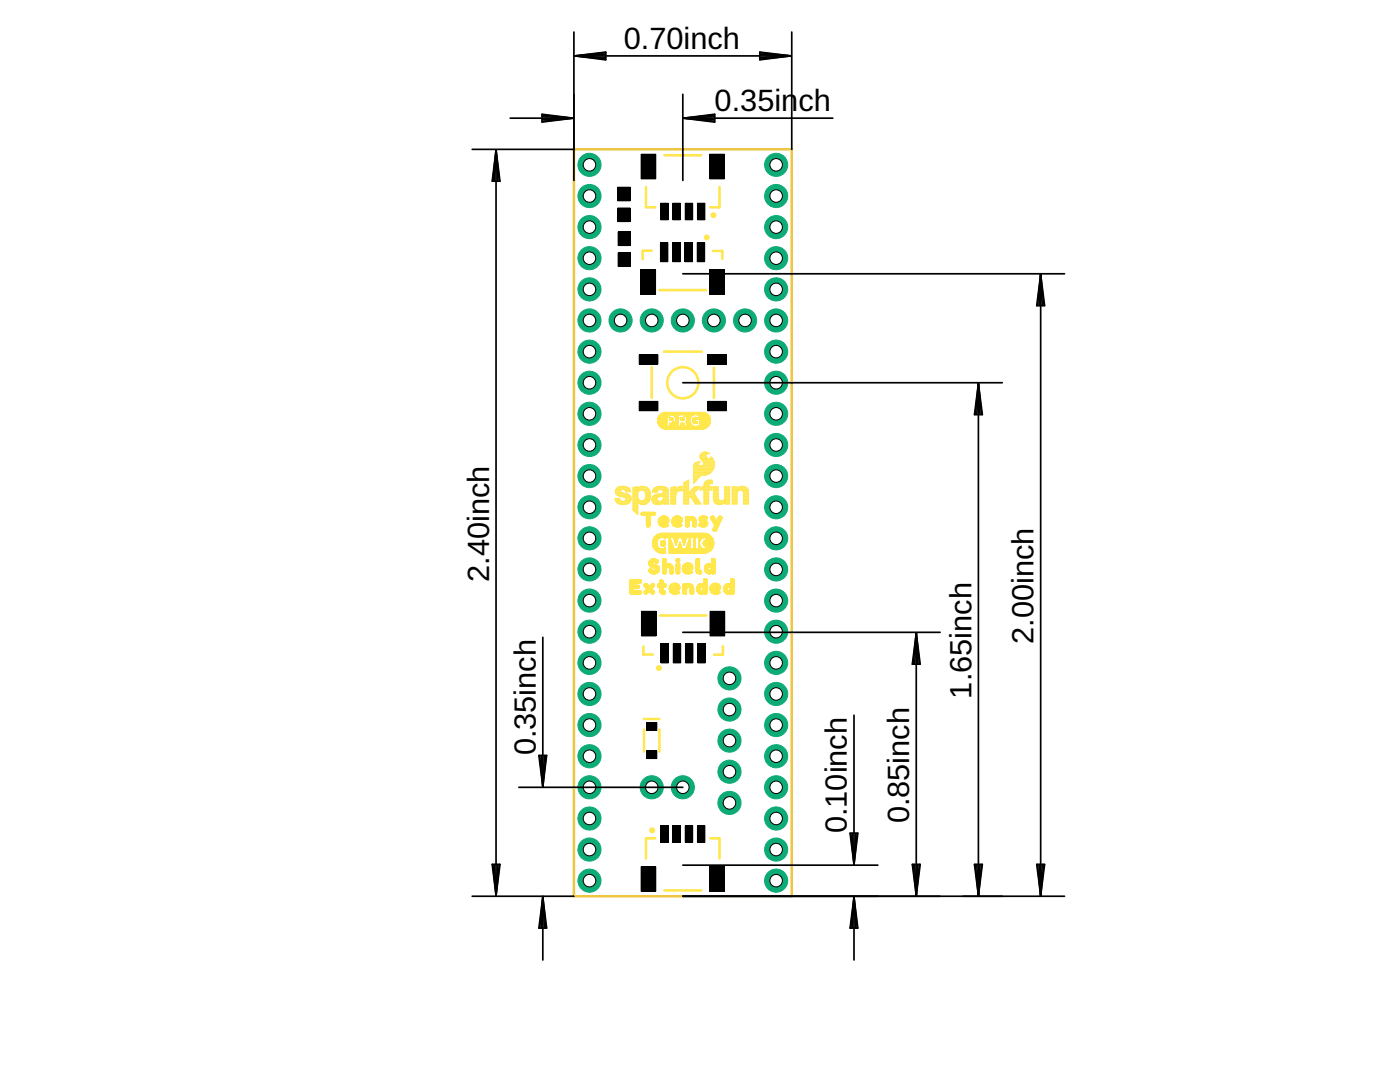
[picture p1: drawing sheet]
<svg xmlns="http://www.w3.org/2000/svg" width="279mm" height="216mm" viewBox="0 0 279 216" stroke-linecap="round" stroke-linejoin="round" font-family="sans-serif">
<defs><g id="words">
<g font-size="6.1">
<text x="124.5" y="9.8">0.70inch</text>
<text x="142.6" y="22.2">0.35in</text>
<text x="159.3" y="22.2">ch</text>
<text x="97.6" y="116.1" transform="rotate(-90 97.6 116.1)">2.40inch</text>
<text x="206.3" y="128.5" transform="rotate(-90 206.3 128.5)">2.00inch</text>
<text x="193.9" y="139.4" transform="rotate(-90 193.9 139.4)">1.65inch</text>
<text x="106.9" y="150.7" transform="rotate(-90 106.9 150.7)">0.35inch</text>
<text x="169" y="166.3" transform="rotate(-90 169 166.3)">0.10inch</text>
<text x="181.5" y="164.3" transform="rotate(-90 181.5 164.3)">0.85inch</text>
</g>
</g></defs>
<g fill="#000" stroke="#000" stroke-width=".2">
<path d="M123.3 37.4h2.5v2.7h-2.5zM128 30.8h2.9v4.9h-2.9zM141.6 30.8h3v4.9h-3zM123.3 41.5h2.5v2.7h-2.5zM123.4 46.3h2.4v2.7h-2.4zM123.4 50.5h2.4v2.7h-2.4zM127.9 53.8h2.9v4.9h-2.9zM131.8 48.4h1.5v3.8h-1.5zM131.9 40.6h1.4v3.3h-1.4zM134.3 48.4h1.4v3.8h-1.4zM134.3 40.6h1.5v3.3h-1.5zM136.7 48.4h1.5v3.8h-1.5z"/>
<path d="M136.8 40.6h1.4v3.3h-1.4zM139.1 48.4h1.5v3.8h-1.5zM139.2 40.6h1.5v3.3h-1.5zM141.6 53.8h2.9v4.9h-2.9zM127.6 70.8h3.7v1.8h-3.7zM141.2 70.8h3.8v1.8h-3.8zM127.6 80.1h3.7v1.9h-3.7zM141.2 80.1h3.8v1.9h-3.8zM128 122h2.9v4.9h-2.9zM131.9 128.5h1.5v3.8h-1.5zM134.4 128.5h1.4v3.8h-1.4zM136.8 128.5h1.5v3.8h-1.5z"/>
<path d="M139.3 128.5h1.4v3.8h-1.4zM141.7 122h2.9v4.9h-2.9zM129.1 144.2h2v1.5h-2zM129.1 149.8h2v1.6h-2zM128 173h2.9v4.9h-2.9zM131.9 164.8h1.4v3.3h-1.4zM134.3 164.8h1.5v3.3h-1.5zM136.8 164.8h1.4v3.3h-1.4zM139.2 164.8h1.5v3.3h-1.5zM141.6 173h3v4.9h-3z"/>
</g>
<g fill="none" stroke="#ffe74c" stroke-width=".51">
<path d="M128.9 37.3v4.1h1.9M132.6 31h7.3M143.6 37.3v4.1h-1.8M130 50h-1.7v1.7M131.6 57.9h9.3M142.3 50.1h1.8v1.6M130.1 73.3v6.1M132.5 70.2h7.5M142.5 73.3v6.1M132.5 82.6h7.5M128.4 129v1.6h1.9M131.7 122.8h9.2"/>
<path d="M144.3 129v1.6h-1.8M128.5 143.5h3.1M128.5 145.6v4.4M131.6 145.6v4.4M130.8 167.3h-1.9v4M132.6 177.7h7.3M141.8 167.3h1.8v4"/>
<circle cx="136.3" cy="76.4" r="3.1"/>
</g>
<g fill="#ffe74c" stroke="#ffe74c" stroke-width=".2">
<circle cx="130.2" cy="165.7" r=".5"/>
<circle cx="142.4" cy="42.9" r=".49"/>
<circle cx="141" cy="47.4" r=".49"/>
<circle cx="131.5" cy="133.3" r=".49"/>
</g>
<g fill="none" stroke="#ffe74c" stroke-width=".2">
<path d="M122.8 99.5h.9M122.8 99.7h.9M122.8 98.1l.1 .3M122.8 98.1h1M122.8 99.9h1M122.8 98h1M122.9 98.4l.3 .4M122.9 97.9l-.1 .2M122.9 98.3h1.2M122.9 97.9h.9M122.9 98.5h1.8M122.9 97.7h2.8"/>
<path d="M123 98.6h2.3M123 97.5h2.6M123.1 97.4l-.2 .5M123.1 97.4a1.85 1.85 0 0 1 2.7 .5M123.1 97.4h2.4M123.2 98.8l.3 .2M123.2 98.8h2.4M123.4 97.2h1.9M123.5 98.9h2.3M123.5 99l1.3 .3 .2 .3-.1 .3M123.8 98l.3 .3 1.2 .3M123.9 97.1h.9"/>
<path d="M124 99.1h1.9M124.1 97.7h-.2l-.1 .3M124.5 97.7l.4 .2v.2h1l-.1-.2M124.6 99.2h1.3M124.8 97.9h1M124.9 99.9a.77 .77 0 0 1-1.2-.4h-1l.2 .5M124.9 99.9h1M124.9 99.4h1M124.9 98h.9M125 99.7h.9M125 99.5h.9M125.3 98.6l.3 .2"/>
<path d="M125.6 98.8l.2 .1M125.8 98.9l.1 .2M125.9 99.1v.2M125.9 99.3l-.1 .8M126.3 98.1h1.1M126.3 97.7h3.2M126.3 99.9h1.4M126.3 99.7h1.2M126.3 99.5h1.1M126.3 99.4h1M126.3 99.2h1M126.3 99.1h1"/>
<path d="M126.3 98.9h1M126.3 98.8h1M126.3 98.6h1M126.3 98.5h1M126.3 98.3h1M126.3 98h1.2M126.3 97.9h1.4M126.3 97.5h3.1M126.3 97.4h1M126.7 97.2l.6-.1v.5l.3-.4M127.3 99.1l.1 .5 .3 .3M127.3 97.2l-1 .1v4.5l1 .9"/>
<path d="M127.3 98.7v.4M127.3 98.5v.2M127.4 97.4h1.9M127.6 97.2h1.5M127.7 97.9l.4-.2 .3 .2M127.7 97.9l-.4 .6M127.9 97.1h.8M128.4 97.9h1.2M128.4 97.9l.5 .6M128.5 99.9h1.1M128.6 98h1.1M128.7 97.1h-.9l-.2 .1"/>
<path d="M128.7 97.1l.8 .5 .3 .6v.7M128.7 99.7h1M128.7 98.1h1M128.8 99.5h1M128.8 98.3h1M128.8 99.5l.8 .4M128.8 99.5l-.3 .4h-.8M128.8 99.4h1M128.9 99.2h.9M128.9 98.5h.9M128.9 98.5v.2M128.9 99.1h.9"/>
<path d="M128.9 98.9h.9M128.9 98.8h.9M128.9 98.6h.9M128.9 99.1l-.1 .4M128.9 98.7v.4M129.6 99.9a1.35 1.35 0 0 1-2.3 .2M129.8 99.3l-.2 .6M129.8 98.9v.4M130.1 99.7h1M130.1 99.9l.5 .6 1.1 .1M130.1 99.9h1M130.1 99.5h1"/>
<path d="M130.2 99.4h.9M130.2 99.4l-.1 .5M130.2 99.2h1M130.2 98.1h1M130.3 98h.9M130.3 97.9h1M130.4 97.7h2.9M130.4 98.9h3M130.5 97.5h2.7M130.5 97.5l-.3 .7h1l.1-.3 .3-.2M130.6 97.4h2.5M130.6 98.8h2.8"/>
<path d="M130.6 97.4l-.1 .1M130.9 97.2h2M131.1 99.5l.1 .4M131.2 98.6h2.2M131.2 99.9h.1M131.2 99.3l-.1 .2M131.2 99.9l.1 .1M131.3 83.8v.3M131.3 84.1v.2M131.3 84.1h1.8M131.3 83.9h1.8M131.3 84h1.8"/>
<path d="M131.3 83.8h1.8M131.3 98.6l.2 .5M131.3 98.6l-.8 .2-.3 .6M131.3 83.7h1.8M131.3 84.2h1.8M131.3 83.6h1.8M131.3 84.3v.1M131.3 84.3h1.8M131.3 83.5h1.8M131.3 84.4l.1 .2M131.3 84.4h1.8M131.4 83.4l-.1 .4"/>
<path d="M131.4 84.5h1.7M131.4 83.4h1.7M131.4 83.3h1.7M131.4 97.1h1M131.4 83.3v.1M131.4 84.6l.1 .1M131.4 84.6h1.7M131.4 83.2h1.7M131.5 84.7h1.6M131.5 84.7l.1 .2M131.5 84.8h1.6M131.5 83.1h1.6"/>
<path d="M131.5 99.1l-.3 .2M131.6 84.9l.1 .1M131.6 84.9h1.5M131.6 83h1.5M131.6 83l-.2 .3M131.6 99.1h-.1M131.6 85h1.5M131.7 85l.1 .1M131.7 85h1.4M131.7 82.9h1.4M131.7 82.9l-.1 .1M131.7 85l3.9 .1"/>
<path d="M131.7 99.1h.1M131.8 85.1h9.5M131.8 85.1l.1 .1M131.8 82.7l-.1 .2M131.8 82.7h9.4M131.8 85.2h9.4M131.9 85.2l.1 .1M131.9 82.7h9.2M131.9 98.5l-.6 .1M131.9 98.5l.1 .5M131.9 85.3h9.2M131.9 82.6h9.2"/>
<path d="M132 85.3h9.1M132 85.3l.2 .1M132 82.5l-.2 .2M132 85.3h9M132 97.7h.1M132.1 82.5h8.9M132.1 82.5h8.8M132.1 98.5h1.3M132.1 85.4h8.8M132.1 97.7l.2 .1M132.2 85.4l.1 .1M132.2 82.4h8.6"/>
<path d="M132.2 99.9h1.2M132.2 99.9l-.3 .1M132.2 85.4h8.6M132.2 97.1h-.9l-.7 .3M132.3 85.5l.5 .1M132.3 99.7h1.1M132.3 99l-2 .1M132.3 97.8v.1M132.3 85.5h8.4M132.3 97.9h1M132.3 97.9l.1 .1M132.4 99v.5l-.2 .4"/>
<path d="M132.4 99.5h1M132.4 98.3h1M132.4 97.1l.5 .1M132.4 82.4h8.2M132.4 98.1h1M132.4 99.4h1M132.4 99.2h1M132.4 99.1h1M132.4 98h1M132.4 98v.3l-.5 .2M132.5 85.6h8M132.5 82.3h8"/>
<path d="M132.7 85.6h7.7M132.7 82.3h7.6M132.8 82.3l-.8 .2M132.9 97.2l.3 .3M132.9 82.3l.7 1M133.1 84.9v.1M133.1 83v1.9M133.1 85l.1 .1M133.1 82.9v.1M133.1 82.9h-1.5M133.2 82.8h-1.5M133.2 97.5l.2 .4v2.1"/>
<path d="M133.3 82.8l.1 .2M133.3 82.9l.2 .2M133.4 82.8l-.3 .1M133.5 83.1l.1 .2M133.6 85h1.8M133.6 83.3v.1M133.6 83.3v.5M133.6 84.6v.3M133.6 83.3l.6 .1M133.6 84.9l-.2 .2M133.6 83.8l.6 .1M133.6 84.9h1.8"/>
<path d="M133.6 84.8h1.8M133.6 84.7h1.8M133.6 84.6h1.8M133.6 83.8h.6M133.6 83.6h.7M133.6 83.5h.7M133.6 83.4h.6M133.6 84.5h1.8M133.7 83.9h.5M133.9 98.1h1.2M133.9 97.7h2.2M133.9 99.9h1"/>
<path d="M133.9 99.7h1M133.9 99.5h1M133.9 99.4h1M133.9 99.2h1M133.9 99.1h1M133.9 98.9h1M133.9 98.8h1M133.9 98.6h1M133.9 98.5h1M133.9 98.3h1.1M133.9 98h1.4M133.9 97.9h2.2"/>
<path d="M133.9 97.5h.9M133.9 97.4h.9M134 82.8h.2M134.2 83.9l.3 .4h.9M134.2 83.9h.1M134.2 82.8l.5 .4M134.2 82.8h1.2M134.2 84.4h1.2M134.2 84h.1M134.2 83.4l.1 .2M134.2 97.2l.6-.1v.7l.5-.6M134.3 83.8l-.1 .1"/>
<path d="M134.3 84.1h.1M134.3 83.8h-.7M134.3 83.7h-.7M134.3 84.1l.1 .2M134.3 83.6v.2M134.3 83.6h-.7M134.3 84.2h.1M134.4 84.4h1M134.4 84.2h.1M134.4 82.9h1M134.4 84.3h.1M134.5 82.9h.9"/>
<path d="M134.5 83h.9M134.5 84.3h.9M134.6 84.2h.8M134.6 83h.8M134.6 84.2l-.4 .3M134.6 83.1h.8M134.7 84.2h.7M134.7 84.1h.7M134.7 83.1h.7M134.7 83.2l.1 .1M134.7 83.2h.7M134.8 84h.6"/>
<path d="M134.8 83.2h.6M134.8 83.3h.6M134.8 83.3l.1 .2M134.8 97.2l-.9 .1v3.3h1v-1.8M134.8 84l-.2 .2M134.8 83.9h.6M134.8 83.4h.6M134.9 83.8l-.1 .2M134.9 83.8h.5M134.9 83.7h.5M134.9 83.5v.2M134.9 83.7v.1"/>
<path d="M134.9 83.6h.5M134.9 83.5h.5M135 97.5h1.1M135.1 97.4h1M135.3 97.2h.8M135.3 98l-.3 .2-.1 .6M135.4 84.5h-1.8v.1M135.4 84.8v.2M135.4 83v1.8M135.4 83.5h-.5M135.4 85l.3 .1M135.6 97.1h.5"/>
<path d="M135.7 82.8h-3.9M135.7 82.7l-.3 .1v.2M135.8 85h.9M135.9 85h.8M135.9 84.9l-.2 .2M135.9 84.9h.7M135.9 84.8h.7M135.9 84.5h.5M135.9 83.5h-1M135.9 84.5h.6M135.9 84.8v-.4h.5l.3 .6 .5-.1M135.9 83.5v.4h.5"/>
<path d="M135.9 84.8v.1M135.9 84.7h.6M135.9 84.6l.6 .1M135.9 84.6h.6M135.9 83.8h.7M135.9 83.6h.7M135.9 83.5h.7M135.9 83.4h.6M136 83.4h.5M136.1 97.9h.1M136.1 97.1l-.8 .1M136.1 97.1v.8"/>
<path d="M136.1 97.9l-.8 .1M136.3 83.3h.1M136.4 82.7l.3 .1M136.4 82.8h2.1M136.4 83.3h-.4l-.1 .2M136.4 83.3l.2 .2M136.5 83.3h.1M136.5 83.2v.1M136.5 98.1h.9M136.5 97.7h.9M136.5 99.9h.9M136.5 99.7h.9"/>
<path d="M136.5 99.5h.9M136.5 99.4h.9M136.5 99.2h1.1M136.5 99.1h1.3M136.5 98.9h2.3M136.5 98.8h2.2M136.5 98.6h2.1M136.5 98.5h2M136.5 98.3h.9M136.5 98h.9M136.5 97.9h.9M136.5 97.5h.9"/>
<path d="M136.5 97.4h.9M136.5 97.2h.9M136.5 97.1h.9M136.5 96.9h.9M136.5 96.8h.9M136.5 96.6h.9M136.5 96.5h.9M136.5 83.2h.1M136.5 83.8h-.6M136.5 83.1l.1 .1M136.5 96.3h.9M136.6 83.5v.1"/>
<path d="M136.6 83.8l-.2 .1M136.6 83.1h.1M136.6 83.7h-.7M136.6 83h.1M136.6 82.8h1.8M136.6 83.6v.2M136.7 82.9l-.1 .1M136.7 82.9h.1M136.7 82.8l-.3 .5M136.7 82.8l.1 .2M136.7 82.8v.1M136.7 82.9h1.5"/>
<path d="M136.8 82.9h1.3M136.8 83l.3 .2M136.8 83h1.3M136.8 96.1h.6M136.9 84.2l.2 .3M136.9 84.2h.8M136.9 83h1.1M136.9 84.3h.8M137 84.3h.7M137 83.1h1M137 84.1h.6M137 84.3l.8 .1"/>
<path d="M137 84.1l-.1 .1M137 84.4h.8M137 84.5h.8M137 85h1.4M137.1 83.2l.1 .3M137.1 84.5h.7M137.1 84.5l.1 .4M137.1 84h.5M137.1 83.2h.8M137.1 84l-.1 .1M137.1 84.6h.8M137.1 83.9h.5"/>
<path d="M137.1 85h1.2M137.1 84.6l.8 .1M137.1 96h.3M137.1 84.8h.9M137.1 84.7h.9M137.1 83.8h.5M137.1 83.5h.6M137.1 83.4h.7M137.2 83.5v.2M137.2 83.8l-.1 .2M137.2 84.9h1M137.2 84.9h.9"/>
<path d="M137.2 84.8h.9M137.2 83.8h.4M137.2 83.7h.4M137.2 83.6h.5M137.2 83.7v.1M137.4 95.8h.1M137.4 98.4l1.2-1.3h1.2l-1.3 1.3 1.4 2.2h-1.1l-1-1.6-.4 .4M137.4 95.8l-.9 .5v4.3h.9v-1.2M137.4 95.8v2.6M137.5 98.3h1.1M137.6 84.1l.1 .3M137.6 83.7v.4"/>
<path d="M137.6 98.1h1.1M137.7 83.6h-.5M137.7 83.5h-.5M137.7 83.4l-.1 .3M137.7 84.4l.2 .2M137.8 83.4h-.7M137.8 83.3h-.7M137.8 98h1.1M137.8 83.2l-.7 .1M137.8 99.1h1.1M137.9 83.2h-.8M137.9 84.6l.1 .2"/>
<path d="M137.9 99.2h1.1M137.9 97.9h1.1M138 84.8l.3 .2M138 99.4h1.1M138.1 97.7h1.1M138.1 99.5h1.1M138.2 83.9v.2M138.2 84.1l.1 .1M138.2 83.9h.5M138.2 84.1h.5M138.2 84h.5M138.2 84.1h.9"/>
<path d="M138.2 83.8h.5M138.2 99.7h1.1M138.2 97.5h1.1M138.3 84.2h.8M138.3 83.6h3.4M138.3 83.5l-.1 .4M138.3 84.2v.1M138.3 85l.3 .1M138.3 83.5h3.4M138.3 99.9h1.1M138.3 84.3h.8M138.3 84.3l.5 .2"/>
<path d="M138.4 84.3h.7M138.4 83.4h3.3M138.4 97.4h1.1M138.4 83.4l-.1 .1M138.5 84.4h.6M138.5 96.3h.1M138.5 96.1h.2M138.5 96h.3M138.5 95.8h.5M138.5 96.4h.1M138.5 95.7h.6M138.5 95.5h.7"/>
<path d="M138.5 95.4h.9M138.5 95.2h1M138.5 95.1h1.2M138.5 94.9h1.4M138.5 94.8h2.4M138.5 94.6h2.9M138.5 94.4h3.1M138.5 94.3h3.3M138.5 94.1h3.5M138.5 94h3.6M138.5 93.8h3.7M138.5 93.7h3.8"/>
<path d="M138.5 93.5h3.9M138.5 93.4h4M138.5 93.2h4M138.5 83.4h.6M138.5 93h4.1M138.5 92.9h1M138.5 83.3h.6M138.5 83.3l-.1 .1M138.5 84.5h.6M138.5 97.2h1.2M138.5 92.8h.9M138.6 84.5h.5"/>
<path d="M138.6 92.6h.7M138.7 83.3h.3M138.7 83.3h-.2M138.7 92.4h.7M138.8 82.7l-.6 .2-.5 .5M138.8 83.7h-.6M138.9 83.7l-.2 .2 .1 .2M138.9 92.3h.7M138.9 92.3l-.2 .1-.2 .4v3.6M138.9 82.7l.4 .1M139 84.1l.1 .1M139 83.3l.1 .1"/>
<path d="M139.1 82.8h2.2M139.1 84.5h-.1M139.1 84.3v.2M139.1 84.2v.1M139.1 83.4h.3M139.3 82.8l.1 .1M139.3 82.8h2M139.3 92.6l.3 .3M139.4 83.7l.3 .1v.1M139.4 82.9h2M139.4 82.9l.2 .2M139.4 85l-.5 .1"/>
<path d="M139.4 83.4h2.2M139.5 83.3h2.1M139.5 82.9h1.9M139.5 83h2M139.6 84.9l-.2 .1M139.6 97.7l.6-.6h1.9v.6h-.7v2.9h-.9v-2.9zM139.6 83.2l-.2 .2M139.6 83.7h2.2M139.6 83.2h2M139.6 83h1.9M139.6 92.3l-.3 .3M139.6 83.1h1.9"/>
<path d="M139.6 83.1v.1M139.6 83.1h2M139.6 97.7h2.5M139.6 84.8v.1M139.6 83.8h2.2M139.7 83.9h2.1M139.7 83.8h2.1M139.7 92.2l-.1 .1M139.7 84.5h2M139.7 83.9v.7M139.7 84.6l-.1 .2M139.7 84.4h2"/>
<path d="M139.7 84.6h1.9M139.7 84.3h2M139.7 84.2h2M139.7 84.1h2.1M139.7 84h2.1M139.7 91.2l.3 .6M139.7 92.2h.1M139.7 92.2l-.8 .1M139.7 91.2h1.2M139.7 91h1.2M139.7 90.9h1.1M139.7 91.4h1.4"/>
<path d="M139.8 97.5h2.3M139.8 90.7h1.1M139.8 91.5h1.5M139.9 94.9l-1.4 1.5M139.9 90.6l-.2 .6M139.9 90.6h1.2M139.9 91.7h2.4M139.9 97.4h2.2M140 91.8l.2 .2a.56 .56 0 0 1 .1 .8 .56 .56 0 0 1-.7 .1M140 91.8h2.4M140.1 90.4h1.4M140.1 97.2h2"/>
<path d="M140.2 92h2.3M140.2 82.3l1 .4M140.2 92.9h2.4M140.3 92.1h2.2M140.3 90.3h.8M140.4 92.8h2.2M140.4 92.3h2.2M140.5 92.6h2.1M140.5 92.4h2.1M140.5 98.1h.9M140.5 99.9h.9M140.5 99.7h.9"/>
<path d="M140.5 99.5h.9M140.5 99.4h.9M140.5 99.2h.9M140.5 99.1h.9M140.5 98.9h.9M140.5 98.8h.9M140.5 98.6h.9M140.5 98.5h.9M140.5 98.3h.9M140.5 98h.9M140.5 97.9h.9M140.5 96.9h.9"/>
<path d="M140.5 96.8h1M140.5 96.6h1M140.6 96.5h1.5M140.6 96.4l-.1 .7M140.6 96.3h1.5M140.7 85.5l-.5 .1M140.7 96.1h1.4M140.9 90.7l-.1 .2 .2 .5M140.9 96h1.2M140.9 96l-.3 .4M141 85.3l-.3 .2M141 82.6h-9"/>
<path d="M141 90.6l-.1 .1M141.1 90.3l.5 .2-.6 .1M141.1 90.3h-.7l-.5 .3M141.2 82.7l.3 .3M141.3 95.8h.8M141.4 85l-5.7 .1M141.4 85h-2.1M141.4 95.8l-.5 .2M141.4 85l-.4 .3M141.4 85h-2M141.4 94.6l-1.5 .3M141.4 96.9v.2"/>
<path d="M141.5 83l.1 .1M141.5 84.9h-2M141.5 96.8l-.1 .1M141.5 84.9l-.1 .1M141.5 84.9h-1.9M141.5 84.8h-1.9M141.5 96.6v.2M141.6 84.7l-.1 .2M141.6 83.1v.2M141.6 84.7h-1.9M141.6 84.6l-1.9 .1M141.6 84.6v.1"/>
<path d="M141.6 83.3l.1 .1M141.6 94.4l-.2 .2M141.7 83.4v.2M141.7 84.5h-2M141.7 84.4l-.1 .2M141.7 84.3v.1M141.7 83.6l.1 .2M141.7 83.7h-3.5M141.7 84.3h-2M141.8 84.1l-.1 .2M141.8 83.8v.3M141.8 84.1h-2.1"/>
<path d="M141.8 91.5h.4M141.8 91.2v.3l-.2 .1-.6-.2M141.8 94.3l-.2 .1M141.8 91.2l.4 .3M141.8 91.4h.3M141.8 91.2h.1M142.1 95.8h.1M142.1 95.8v.7l-.6 .1M142.2 91.5l.2 .3M142.4 98.1h.9M142.4 97.7h.9M142.4 99.5h1"/>
<path d="M142.4 99.4h1M142.4 99.2h.9M142.4 99.1h.9M142.4 98.9h.9M142.4 98.8h.9M142.4 98.6h.9M142.4 98.5h.9M142.4 98.3h.9M142.4 98h.9M142.4 97.9h.9M142.4 97.5h.9M142.4 97.4h.9"/>
<path d="M142.4 97.2h.9M142.4 99.7h1M142.4 91.8a2.04 2.04 0 0 1-.6 2.5M142.4 99.9h1.2M143.3 99.1v-2h-.9v2.5a1.27 1.27 0 0 0 1 1 1.27 1.27 0 0 0 1.3-.5v.5h.9v-3.5h-.9l-.1 2.3M143.3 99.1a.71 .71 0 0 0 .4 .8h.6M144.3 99.9h1.3M144.5 99.7h1.1M144.6 99.5h1M144.6 99.4h1M144.6 99.4l-.3 .5M144.7 98.1h.9"/>
<path d="M144.7 97.7h.9M144.7 99.2h.9M144.7 99.1h.9M144.7 98.9h.9M144.7 98.8h.9M144.7 98.6h.9M144.7 98.5h.9M144.7 98.3h.9M144.7 98h.9M144.7 97.9h.9M144.7 97.5h.9M144.7 97.4h.9"/>
<path d="M144.7 97.2h.9M146.1 98.1h1.1M146.1 97.7h3.1M146.1 99.9h1M146.1 99.7h1M146.1 99.5h1M146.1 99.4h1M146.1 99.2h1M146.1 99.1h1M146.1 98.9h1M146.1 98.8h1M146.1 98.6h1"/>
<path d="M146.1 98.5h1M146.1 98.3h1M146.1 98h1.2M146.1 97.9h1.3M146.1 97.5h.9M146.1 97.4h.9M146.1 97.2h.9M147 97.6v-.5h-.9v3.5h1v-2.3M147 97.6h.1M147.1 97.5h2.1M147.2 98.1l-.1 .2M147.2 97.4h1.9"/>
<path d="M147.3 97.4l-.3 .2M147.4 97.2h1.5M147.8 97.1h.7M147.8 97.1a1.16 1.16 0 0 1 1.6 1M147.8 97.1l-.5 .3M148.1 97.9h1.2M148.3 98h1M148.3 98l.1 .1M148.3 98a.66 .66 0 0 0-1.1 .1M148.4 98.1h1M148.4 98.1v.5M148.4 98.3h1"/>
<path d="M148.4 98.5h1M148.4 99.9h1M148.4 99.7h1M148.4 99.5h1M148.4 99.4h1M148.4 99.2h1M148.4 99.1h1M148.4 98.9h1M148.4 98.8h1M148.4 98.6h1M149.4 98.1v.4M149.4 98.5v2.1h-1v-2"/>
<path d="M122.9 100h1.3M122.9 100a1.97 1.97 0 0 0 2.9 .1M123 100.2h2.7M123.1 100.3h2.5M123.4 100.5h1.9M123.9 100.6h.9M124.7 100h1.1M125.7 116.8h1.8M125.7 115.9v2.3M125.7 118.2v.2M125.7 117.8l2 .1M125.7 118.3h2.3"/>
<path d="M125.7 118.2h2.3M125.7 118.1h2.3M125.7 118h2.3M125.7 117.9l2.2 .1M125.7 117.9h2.2M125.7 117.8h.7M125.7 117.7h.7M125.7 117.6h.7M125.7 117.5h.7M125.7 117.2h1.9M125.7 117.1h1.9M125.7 117h1.9"/>
<path d="M125.7 116.9l1.9 .1M125.7 116.9h1.8M125.7 116.7h.7M125.7 116.6h.7M125.7 116.5h.7M125.7 116.4h.7M125.7 116.2h2.3M125.7 116.1h2.3M125.7 116h2.3M125.7 115.9h2.3M125.7 118.4l.4 .2M125.7 118.4h2.3"/>
<path d="M125.7 115.8h2.3M125.8 115.7l-.1 .2M125.8 115.7h2.1M125.8 118.5h2.1M125.8 115.7h2M125.9 115.6l-.1 .1M125.9 118.5h1.9M126.3 100h3.2M126.3 100.6h1M126.3 100.5h1M126.3 100.3h1M126.3 100.2h3.1"/>
<path d="M126.3 101.7h1M126.3 101.6h1M126.3 101.4h1M126.3 101.2h1M126.3 101.1h1M126.3 100.9h1M126.3 100.8h1M126.4 101.9h.9M126.4 117.6v.2M126.4 116.6v.2M126.4 117.6h-.7M126.4 117.5v.1"/>
<path d="M126.6 102h.7M126.6 116.4h-.2v.2M126.7 102.2h.6M126.9 102.3h.4M127.1 102.5h.2M127.3 100.1h.1M127.3 100.1v2.5M127.3 116.8h.2M127.3 117.4l-1.6 .1M127.4 100.3h1.9M127.4 117.4l-.1 .1M127.4 117.4h-1.7"/>
<path d="M127.5 116.8l.1 .2M127.5 117.3h-1.8M127.5 117.2l-1.8 .1M127.6 117.2l-.2 .2M127.6 117v.2M127.6 100.5h1.5M127.7 117.8l.2 .1M127.8 115.6l.1 .1M127.8 116.3l-2.1 .1M127.8 116.3l-.2 .1M127.9 117.9l.1 .1M127.9 116.3h-2.2"/>
<path d="M127.9 115.7l.1 .3M127.9 116.2l-2.2 .1M128 102.4v.3M128 102.5h2.7M128 102.4h2.7M128 116.2l-.2 .1M128 118v.3M128 102.7l.3 .1M128 102.7h2.7M128 102.6h2.7M128 116v.2M128 118.3l-.2 .3"/>
<path d="M128 100.6h.7M128 102.3h2.7M128.2 102.8h2M128.5 116.8h.9M128.5 118.3h.8M128.5 118.1h.9M128.5 116.8l.9 .1M128.5 116.8h.8M128.5 116.8l.6 .7M128.5 118.1v.2M128.5 118.3l.2 .1M128.5 118.1h2.1"/>
<path d="M128.5 116.9h1M128.5 116.7h.8M128.5 116.7v.1M128.6 118.3h.6M128.6 116.9h2M128.6 116.7h.6M128.6 118h2M128.6 117h1.9M128.6 116.6h.6M128.6 118.4h.6M128.6 118h1.9M128.7 117.9h1.8"/>
<path d="M128.7 116.6h.4M128.7 118.4h.4M128.7 117.9l-.2 .2M128.7 117.1h1.8M128.7 116.5h.4M128.7 118.4l.3 .1M128.7 117.9h1.7M128.7 118.5h.3M128.7 117.1h1.7M128.8 117.8h1.6M128.8 117.2h1.6M128.8 116.5h.2"/>
<path d="M128.8 117.8h1.5M128.8 118.5h.1M128.8 117.2h1.5M128.9 117.7h1.4M128.9 116.4h.1M128.9 117.3h1.4M128.9 116.4l.6 .5M128.9 116.4l-.4 .3M128.9 117.7h1.3M128.9 102.8l.1 2M128.9 117.3h1.3M129 102.9h.7"/>
<path d="M129 117.6h1.2M129 117.4h1.2M129 104.8v.2M129 104.9h.7M129 104.8h.7M129 104.7h.7M129 104.6h.7M129 104.5h.7M129 104.4h.7M129 104.3h.7M129 104.2h.7M129 104.1h.7"/>
<path d="M129 104h.7M129 103.9h.7M129 103.8h.7M129 103.7h.7M129 103.6h.7M129 103.5h.7M129 103.4h.7M129 103.3h.7M129 103.2h.7M129 103.1h.7M129 103h.7M129 105l.5 .1"/>
<path d="M129 105h.6M129 117.4h1.1M129.1 105.1h.5M129.1 117.5h1M129.1 117.5l-.4 .4M129.2 118.4l-.2 .1M129.3 118.2l-.8 .1M129.4 118.2h-.9M129.5 113.9l.1 .2M129.5 113.9h2M129.5 113.8l2 .1M129.5 113.8h.9"/>
<path d="M129.5 118.1h-1M129.5 112.4v.2M129.5 113.7l.2-.2 .3 .1a.56 .56 0 0 0 .8 .2M129.5 113.7v.2M129.5 113.7l.8 .1M129.5 113.7h.7M129.5 112.4h.7M129.5 112.2v.2M129.5 112.6l.2 .3M129.5 114h2M129.5 112.6h1M129.5 112.5l.8 .1"/>
<path d="M129.5 112.5h.8M129.5 112.6l1.1 .1M129.6 114.1l.1 .1M129.6 113.6l.5 .1M129.6 112.7h1.2M129.6 114.1h1.8M129.6 113.6h.5M129.6 112.7l1.4 .1M129.6 112h1.8M129.6 105.1h-.2M129.6 112.8h1.5M129.6 113.6h.4"/>
<path d="M129.6 112.8l1.6 .1M129.6 111.9h1.8M129.7 105h-.7M129.7 112.9h1.6M129.7 104.9l-.1 .2M129.7 102.8v2.1M129.7 114.2l.2 .1M129.7 112.9l.2 .2M129.7 114.2h1.7M129.7 112.9l1.6 .1M129.7 111.8l1.6 .1M129.7 118.1h.9"/>
<path d="M129.7 111.8l-.2 .4M129.7 111.8h1.6M129.7 116.9h.9M129.7 114.2h1.6M129.7 113.5h.2M129.7 113h1.7M129.8 111.8h1.5M129.8 116.8h.8M129.8 118.2h.8M129.8 114.3h1.4M129.8 113.1h1.6M129.8 111.7h1.4"/>
<path d="M129.8 116.7h.8M129.9 111.7l-.2 .1M129.9 114.3l.3 .2M129.9 111.7a1.21 1.21 0 0 1 1.5 .2M129.9 113.1l.3 .1M129.9 114.3h1.2M129.9 113.1h1.6M129.9 111.7h1.2M129.9 118.3h.7M129.9 116.7h.7M129.9 114.4h1.1M129.9 116.6h.6"/>
<path d="M129.9 118.3l-.3-.3-.4 .4M129.9 118.3l.2 .2 .4-.1M130 113.1l1.5 .1M130 111.6h1M130 118.4h.5M130 116.6h.5M130 114.4h.9M130 116.5h.5M130.1 117.5l.5 .6M130.1 118.5h.3M130.1 113.2h1.4M130.1 111.6h.7"/>
<path d="M130.1 116.5h.3M130.2 100h3.2M130.2 114.5h.6M130.2 108.4l.1 .4M130.2 108.5h.9M130.2 108.4h.9M130.2 113.2h1.3M130.2 118.5h.1M130.2 108.6h.9M130.2 108.3h.9M130.2 108.2h.9M130.2 108.1h.9"/>
<path d="M130.2 114.5h.3M130.2 113.2l.6 .2M130.2 100.2h3.2M130.2 116.4h.1M130.3 108l-.1 .4M130.3 108.8l.1 .4M130.3 108.8h.8M130.3 108.7h.8M130.3 108h.8M130.3 112.3h-.8M130.3 108.9h.8M130.3 107.9h.9"/>
<path d="M130.3 112.2l-.8 .1M130.3 107.9v.1M130.3 108.9h.9M130.3 109h.9M130.3 107.8h.9M130.3 112.2h-.8M130.3 109.1h1M130.3 113.3h1.3M130.3 100.3h2.1M130.4 107.6l-.1 .3M130.4 109.2l.2 .3M130.4 109.2h.9"/>
<path d="M130.4 109.1h.9M130.4 109.2l1 .1M130.4 107.5v.1M130.5 109.3h.9M130.5 107.5h1M130.5 116.5l.1 .2M130.5 116.5h-.4l-.5 .4M130.5 109.3l1 .1M130.5 109.4h1.1M130.5 100.5h1.7M130.5 109.5h1.2M130.6 107.3l-.2 .2"/>
<path d="M130.6 109.5l.2 .3M130.6 107.3h11.5M130.6 109.5h1.3M130.6 107.2h11.5M130.6 116.7v.2M130.6 102.8h-2.5M130.6 109.6h2.2M130.6 112.2h.7M130.6 116.9h-.9M130.6 116.9l-.5 .6M130.6 118.3l-.1 .1M130.6 118.1v.2"/>
<path d="M130.6 107.2h11.4M130.7 113.8h.9M130.7 113.3h.9M130.7 109.6h2.1M130.7 102.7l-.8 .1M130.7 107.1h11.3M130.7 102.3l-2.5-.1-.2 .2M130.7 102.3v.2M130.7 109.7h2.1M130.7 107.1h11.2M130.7 112.2h-.4l-.1 .1a.81 .81 0 0 0 .8 .5l.2 .1M130.7 112.2l.4 .2 .2-.1"/>
<path d="M130.7 113.4h.9M130.7 112.2h.6M130.7 102.5v.2M130.7 102.5l-2.7 .1M130.8 109.7h2M130.8 107h11.1M130.8 113.8h.8M130.8 107l-.2 .3M130.8 112.3h.4M130.8 109.8l.3 .2M130.8 109.8h2M130.8 113.4l.1 .2"/>
<path d="M130.8 113.4l.8 .1M130.8 113.5h.8M130.9 113.6h.7M130.9 109.9h1.9M130.9 106.9h10.9M130.9 113.6l-.1 .2M130.9 112.4h.2M130.9 106.9h10.8M131 109.9h1.8M131 106.8h10.7M131 110h1.8M131 106.8h10.6"/>
<path d="M131 114.4l-.4 .1M131.1 106.7l-.3 .3M131.1 108.4v.3M131.1 108.2v.2M131.1 106.7h10.5M131.1 110l1.1 .4M131.1 108.7l.1 .2M131.1 110h1.7M131.1 108v.2M131.1 108.1h-.8M131.1 107.9v.1M131.1 108h-.8"/>
<path d="M131.2 108.9l.1 .3M131.2 107.8l-.9 .1M131.2 107.8h-.9M131.2 106.7h10.3M131.2 110.1h1.6M131.2 114.3l-.2 .1M131.2 112.9l.3 .3M131.3 116.7v.2M131.3 116.8h1.6M131.3 116.9h1.6M131.3 116.7h1.6M131.3 116.9v.2"/>
<path d="M131.3 107.7h-1M131.3 117h1.6M131.3 116.6h1.6M131.3 109.2l.4 .3 .4 .1M131.3 107.7h-.9M131.3 106.6h10.1M131.3 117.1h1.5M131.3 117.1l.3 .1v.4M131.3 110.2h1.5M131.3 107.6h-.9M131.3 112.1l-1.8 .1M131.4 112.1h-1.9"/>
<path d="M131.4 116.5h1.4M131.4 116.5l-.1 .2M131.4 107.5l-1 .1M131.4 106.6h9.9M131.4 112.1l-.1 .2M131.4 111.9v.2M131.4 112.1h-1.8M131.4 100h.1M131.4 117.1h1.4M131.4 104.2h1.9M131.4 104.1h2M131.4 104h2.1"/>
<path d="M131.4 103.9h2.1M131.4 104v.2M131.4 104.2v.2M131.4 110.2h1.4M131.4 104.3h.8M131.4 103.9h.8M131.4 103.8h.8M131.4 103.8v.2M131.4 107.5h-1M131.4 104.4h.8M131.4 104.4l.2 .4M131.4 107.5l-.3 .4"/>
<path d="M131.4 114l-1.8 .1M131.5 104.5h.9M131.5 104.4h.7M131.5 114l-.3 .3M131.5 117.2h.9M131.5 103.6h1.9M131.5 100v.1M131.5 104.5h1.7M131.5 103.5h1.9M131.5 113.2l.1 .2M131.5 104.6h1.8M131.6 103.5h1.8"/>
<path d="M131.6 107.4h-1.1M131.6 106.5h9.5M131.6 113.8l-.1 .2M131.6 113.4v.2M131.6 116.5h.7M131.6 104.7h1.7M131.6 103.4h1.8M131.6 110.3h1.2M131.6 113.6v.2M131.6 113.7h-.8M131.6 103.4h1.7M131.6 103.4l-.2 .4"/>
<path d="M131.6 116.4h.7M131.6 104.8h1.7M131.6 104.8l.3 .2M131.6 117.4h.7M131.6 116.3h.7M131.6 117.6h.7M131.6 117.5h.7M131.6 117.3h.7M131.6 116.2h.7M131.6 116.1h.7M131.6 116h.7M131.6 116v.4"/>
<path d="M131.6 116.4l-.2 .1M131.6 117.6l.1 .5M131.6 117.8l.8 .1M131.6 117.8h.8M131.6 117.7l.7 .1M131.6 117.7h.7M131.6 115.9h.7M131.7 104.8h1.6M131.7 103.3h1.6M131.7 118l1.1 .1M131.7 118h1.1M131.7 117.9l1 .1"/>
<path d="M131.7 117.9h.9M131.7 110.3h1.1M131.7 118.1h1.1M131.7 115.8l.6 .1M131.7 118.1v.2M131.7 104.9h1.6M131.7 106.5h9.3M131.7 118.2h1.1M131.7 115.8h.5M131.7 115.8l-.1 .2M131.7 103.3l-.1 .1M131.7 118.3l.2 .1"/>
<path d="M131.8 107.3h-1.3M131.8 118.3h1M131.8 103.2h1.4M131.8 108.4v.2M131.8 115.8h.4M131.8 105h1.5M131.8 108.5h1M131.8 108.4h1M131.8 108.3h1M131.8 108.2l1 .1M131.8 108.6l.1 .1M131.9 103.1h1.2"/>
<path d="M131.9 108.6h.9M131.9 108.2h.9M131.9 108.2l-.1 .2M131.9 118.4h.9M131.9 118.4l.5 .2 .4-.2M131.9 103.1l.6-.1 .6 .1M131.9 103.1l-.2 .2M131.9 108.7h.9M131.9 108.1h.9M131.9 108.7l.1 .1M131.9 105h1.3M131.9 105l.4 .1"/>
<path d="M131.9 108.1h.8M131.9 108.1v.1M132 103.1h1.1M132 108h.7M132 108.8v.1M132 105.1h1.2M132 108.9h.7M132 108l-.1 .1M132 108.9h.6M132 108.9h.5M132 118.5h.7M132.1 106.4h8.5"/>
<path d="M132.1 107.9h.5M132.1 103h.8M132.1 108.9h.4M132.1 100.5l-1.3 .1M132.2 103.8l.1 .5h-.2l.2 .2h.6M132.2 107.3l-.8 .2M132.2 115.8l.1 .1M132.2 115.8h-.5M132.2 106.4l-1.1 .3M132.2 107.9h.3M132.2 105.1h.7M132.2 103.8h-.8"/>
<path d="M132.2 107.9l-.2 .1M132.2 103h.6M132.2 114.2h.7M132.2 114.1h.7M132.2 114h.7M132.2 113.9h.7M132.2 113.8h.7M132.2 113.7h.7M132.2 113.6h.7M132.2 113.5h.7M132.2 113.4h.7M132.2 113.3h.8"/>
<path d="M132.2 113.1h2.1M132.2 113h2M132.2 112.9l2 .1M132.2 112.9h2M132.2 112.8l2 .1M132.2 112.8h1.9M132.2 112.7l1.9 .1M132.2 112.7h1.8M132.2 112.6l1.8 .1M132.2 112.6h1.8M132.2 112.5h.7M132.2 112.4h.7"/>
<path d="M132.2 112.3h.7M132.2 112.2h.7M132.2 112.1h.7M132.2 112h.7M132.2 111.9h.7M132.2 111.8h.7M132.2 111.7l.7 .1M132.2 111.7h.7M132.2 111.7v2.5M132.2 114.2l.1 .2M132.2 118.5h.4M132.3 103.7h-.9"/>
<path d="M132.3 114.2h.6M132.3 111.6h.6M132.3 107.3l.3 .1M132.3 114.4h.6M132.3 114.4l.1 .1M132.3 115.9v.2M132.3 111.5h.5M132.3 111.5l-.1 .2M132.3 116.1v.4h.2M132.3 117.3v.4M132.3 117.7l.1 .2h.2M132.3 103.7l-.1 .1"/>
<path d="M132.3 103.7h.4M132.3 117.2l-.7 .1M132.4 107.9h.1M132.4 114.4h.5M132.4 109.5h.4M132.4 114.5h.4M132.4 100.3l.1 .2M132.4 100.3l-.3 .2M132.4 109.5l-.2 .1M132.4 111.5h.4M132.5 103.6h-1M132.5 107.3h.3"/>
<path d="M132.5 100.3h.9M132.5 100.4h.1M132.5 107.9l.2 .1M132.5 100.5h.9M132.5 100.5l1 .1M132.5 117.2h.1M132.5 103.6h.9M132.6 109.5h-.2M132.6 109.5h.2M132.6 107.4h.2M132.6 117.9l.2 .1M132.6 107.4l.1 .1"/>
<path d="M132.6 109.4h.2M132.7 103.9h.8M132.7 103.7h.7M132.7 103.7l.1 .1M132.7 109.4h.1M132.7 108.8h-.7M132.7 108l.1 .1M132.7 103.7h.8M132.7 108.8h-.8M132.7 107.5h.1M132.7 108.8l-.2 .1M132.7 116.5l.2 .1"/>
<path d="M132.7 103.8h.8M132.8 103.8h.7M132.8 109.3h.1M132.8 107.5h.1M132.8 108.1v.2M132.8 103.8l-.2 .1M132.8 111.5l.1 .3M132.8 108.6l-.1 .2M132.8 111.5h-.5M132.8 118v.2M132.8 108.3v.1M132.8 109.3v1h-1"/>
<path d="M132.8 107.3v.2M132.8 109.3l-.2 .2M132.8 108.4h-1M132.8 108.4v.2M132.8 118.2l-1.1 .1M132.8 118.2v.2M132.9 105.1h-.3M132.9 114.5h-.5M132.9 116.6v.2M132.9 104.5h.3M132.9 114.3l-.6 .1M132.9 116.8l-.1 .4h-.4l-.1 .1"/>
<path d="M132.9 114.3h-.6M132.9 111.8l.1 .8M132.9 113.5v.8M132.9 114.3v.2M133 113.4h-.8M133 113.3h-.8M133 112.6h.9M133 112.6a.77 .77 0 0 1 1 0M133.1 104.4h.1M133.1 113.2l-.9 .1M133.1 103.1l.2 .2M133.1 104.4l.1 .1"/>
<path d="M133.1 104.4l-.2 .1M133.1 113.2h-.9M133.1 112.5h.7M133.2 112.5h.5M133.2 104.3h-1.8M133.2 113.1l-.3 .4M133.2 104.5l.1 .2M133.3 103.3v.1M133.3 105l-.4 .1M133.3 104.2l-.2 .1M133.3 104.9v.1M133.3 103.4l.1 .2"/>
<path d="M133.3 104.7v.2M133.4 100v.3M133.4 113.1l.2 .1M133.4 100.3v.2M133.4 100.4h.1M133.4 103.6l.1 .2M133.4 100.5l.1 .1M133.5 103.8v.2M133.5 104l-.2 .2M133.5 100.6h.1M133.5 113.2h.8M133.6 109.6h8.4"/>
<path d="M133.6 107.8l.3 .1M133.6 108.9h.7M133.6 107.3v3.1M133.6 109.7h8.3M133.6 109.5h.9M133.6 109.4h.9M133.6 109.3h.9M133.6 109.3h.8M133.6 109.2h.8M133.6 109.1h.8M133.6 109.1h.7M133.6 109h.7"/>
<path d="M133.6 108.8h.7M133.6 108.8h.6M133.6 108.7h.6M133.6 108.6h.6M133.6 108.5l.6 .1M133.6 108.5h.5M133.6 108.4h.5M133.6 108.3h.5M133.6 108.2h.4M133.6 108.1h.4M133.6 108h.4M133.6 107.9h.3"/>
<path d="M133.6 107.8h.3M133.6 107.7h.3M133.6 107.7h.2M133.6 107.6h.2M133.6 107.5l.2 .1M133.6 107.5h.2M133.6 107.4h.2M133.6 107.4h.1M133.6 107.3h.1M133.6 113.2v.2M133.6 117.4v.2M133.6 113.3h.7"/>
<path d="M133.6 117.4h2.1M133.6 117.6h1.9M133.6 117.5h2M133.6 117.3h2.1M133.6 117.3h.8M133.6 117.6v.2M133.6 113.4h.7M133.6 117.2l.8 .1M133.6 117.2v.2M133.6 114.2h.7M133.6 114.1h.7M133.6 114h.7"/>
<path d="M133.6 113.9h.7M133.6 113.8h.7M133.6 113.7h.7M133.6 113.6h.7M133.6 113.5h.7M133.6 113.4v.9M133.6 114.3l.1 .1M133.6 117.8l.8 .1M133.6 117.8h.8M133.6 117.8l.1 .2M133.6 114.3h.7M133.6 117.9h.9"/>
<path d="M133.7 114.4h.6M133.7 117.9l1.7 .1M133.7 117h1.9M133.7 117l-.1 .2M133.7 107.3l.8 2.2M133.7 110.4h-.1M133.7 118h1.8M133.7 116.9l1.9 .1M133.7 114.4h.5M133.7 114.4l.2 .1M133.7 118l1.8 .1M133.7 118l.1 .2"/>
<path d="M133.7 116.9h1.9M133.8 118.1h1.7M133.8 116.8l1.8 .1M133.8 116.8h1.8M133.8 116.8l-.1 .2M133.8 114.5h.4M133.8 118.2h1.7M133.8 118.2l.3 .2M133.8 116.8h1.7M133.9 118.2h1.6M133.9 116.7h1.6M133.9 100h1"/>
<path d="M133.9 100.5h1M133.9 100.3h1M133.9 100.2h1M133.9 118.3h1.6M133.9 116.7h1.5M133.9 116.7l-.1 .1M134 112.6l.1 .2M134 116.6h1.4M134 116.6h1.3M134 118.4h1.5M134.1 104.2h1.9M134.1 104.1h2"/>
<path d="M134.1 104h2M134.1 103.9h2M134.1 104v.2M134.1 104.2v.2M134.1 104.3h.8M134.1 103.9h.8M134.1 103.8h.8M134.1 103.8v.2M134.1 112.8l.1 .2M134.1 118.4h1.3M134.1 118.4l.4 .2M134.1 104.4h.8"/>
<path d="M134.1 104.4l.2 .4M134.1 116.5h1.2M134.2 104.5h.8M134.2 104.4h.7M134.2 103.6h1.9M134.2 104.5h1.7M134.2 103.5h1.9M134.2 104.6h1.8M134.2 113l.1 .2M134.3 104.7h1.7M134.3 103.4h1.8M134.3 118.5h1"/>
<path d="M134.3 104.7h1.8M134.3 103.4l-.2 .4M134.3 113.1l-2.1 .1M134.3 113.2v.2M134.3 116.5h.8M134.3 104.8h1.7M134.3 104.8l.7 .3M134.3 114.2l-.2 .3M134.3 113.4v.8M134.3 103.3h1.7M134.4 103.3h1.6M134.4 117.7l-.8 .1"/>
<path d="M134.4 104.9h1.6M134.4 117.2h-.8M134.4 116.4h.6M134.4 103.3l-.1 .1M134.4 118.5h.6M134.5 107.3h.1M134.5 117.1l-.9 .1M134.5 107.3l.4 1.5M134.5 107.4h.8M134.5 107.3h.8M134.5 117.1h-.9M134.5 103.2h1.4"/>
<path d="M134.5 109.5v.1M134.5 107.5h.8M134.5 105h1.5M134.6 107.7h.6M134.6 107.6h.7M134.6 103.1h1.2M134.6 103.1l-.2 .2M134.6 107.8h.6M134.6 105h1.3M134.6 103.1h1.1M134.6 107.9h.5M134.6 107.9h.6"/>
<path d="M134.6 116.4h.1M134.6 117l-1 .1M134.7 108h.4M134.7 116.4h.4M134.7 116.4l-.8 .3M134.7 105.1h1.1M134.7 108.2h.4M134.7 108.1h.4M134.7 108.3h.4M134.8 117h.8M134.8 103h.8M134.8 108.4h.2"/>
<path d="M134.8 108.5h.2M134.9 103.8v.1M134.9 108.6h.1M134.9 108.7h.1M134.9 117.3h.8M134.9 103.9l.1 .4h-.2l.2 .2h.6M134.9 108.8h.1M134.9 105.1h.7M134.9 103.8h-.8M134.9 103.9l.1 .4M134.9 117.1h.7M134.9 103h.6"/>
<path d="M134.9 117.2h.8M134.9 117.1l.8 .1M135 103.7h-.9M135 114.3h.6M135 114.2h.6M135 114.1h.6M135 114h.6M135 113.9h.6M135 113.8h.6M135 113.7h.6M135 113.6h.6M135 113.5h.6"/>
<path d="M135 113.4h.6M135 113.3h.6M135 113.2h.6M135 113.1h.6M135 113h.6M135 112.9h.6M135 112.8h.6M135 112.7h.6M135 112.6h.6M135 112h.6M135 111.9h.6M135 111.8h.6"/>
<path d="M135 111.7h.6M135 111.6h.6M135 111.8v.2M135 112.6v1.6M135 114.2v.2M135 112l.1 .1h.5M135 103l.8 .1M135 103l-.4 .1M135 114.4l.1 .1M135 111.6v.2M135 117.3l-.1-.2h-.4l-.1 .1 .1 .5-.2 .1 .4 .2 .4-.1M135 117.3h-.2"/>
<path d="M135 114.4h.6M135 112.5h.6M135 103.7h-.8M135 103.7l-.1 .1M135 103.7h.4M135 111.5h.6M135 108.4h-.2M135 117.9h.4M135.1 112.1h.5M135.1 112.5h.4l.1 .1M135.1 112.5l-.1 .1M135.1 117.9h.3"/>
<path d="M135.1 114.5h.4M135.1 111.5h.3M135.1 111.5h.5M135.1 111.5l-.1 .1M135.1 116.4l.2 .1M135.1 108.1h-.4M135.1 103.6h-.9M135.2 107.8l-.6 .1M135.2 117.9h.1M135.2 103.6h.9M135.2 107.7h-.6M135.2 112.1h.2"/>
<path d="M135.3 109.5h.8M135.3 107.5l-.8 .1M135.3 109.4h.8M135.3 116.5l.1 .2M135.3 109.3l.8 .1M135.3 107.4h-.8M135.3 107.3l-.4 1.5M135.3 109.3h.8M135.4 103.9h.7M135.4 107.3h-.1M135.4 109.2h.6M135.4 103.7h.7"/>
<path d="M135.4 103.7l.1 .1M135.4 109.1h.6M135.4 103.8h.7M135.4 109h.6M135.4 108.9h.6M135.4 116.7l.2 .1M135.4 118.4l-.7 .2M135.4 117.9l.1 .2M135.5 103.8l-.2 .1M135.5 108.9h.4M135.5 108.8h.4M135.5 117.6l-1.9 .1"/>
<path d="M135.5 108.7h.4M135.5 118.3l-.1 .1M135.5 118.1v.2M135.6 105.1h-.3M135.6 108.6h.2M135.6 114.5h-.5M135.6 111.5v.2M135.6 116.8v.2M135.6 108.5h.2M135.6 104.5h.3M135.6 112l-.6 .1M135.6 108.4h.2"/>
<path d="M135.6 114.3v.2M135.6 108.3h.2M135.6 114.3h-.6M135.6 111.7v.2M135.6 112.6v1.7M135.6 111.9v.2M135.6 117l.1 .2M135.7 108.2h.1M135.7 117.2v.3M135.7 117.5l-.2 .1M135.7 108.2l-.4 1.4M135.7 108.2l.4 1.3"/>
<path d="M135.7 104.4h.1M135.8 103.1l.2 .2M135.8 104.4l.1 .1M135.8 104.4l-.2 .1M135.9 104.3h-1.8M135.9 104.5l.2 .2M136 103.3l.1 .1M136 105l-.4 .1M136 104.2l-.2 .1M136 104.9v.1M136.1 104.7l-.1 .2M136.1 103.4v.2"/>
<path d="M136.1 107.3l.4 1.5M136.1 107.3h.9M136.1 109.5v.1M136.1 107.4h.8M136.1 103.6v.2M136.1 107.5h.8M136.1 103.8v.2M136.1 104l-.1 .2M136.2 107.6h.7M136.2 107.7h.7M136.2 113.5h1.9M136.2 113.5h2"/>
<path d="M136.2 113.4h2M136.2 113.3h2M136.2 113.4v.2M136.2 113.6l.1 .4M136.2 107.8h.6M136.2 113.6h1.8M136.2 113.2h.8M136.2 113.7l.8 .1M136.2 113.1v.3M136.2 107.9h.6M136.2 113.8h.9M136.2 113h2"/>
<path d="M136.3 107.9h.5M136.3 113.8l.9 .1M136.3 108.1h.5M136.3 108h.5M136.3 113.9h.9M136.3 112.9h1.9M136.3 112.9l-.1 .2M136.3 113.9l1.8 .1M136.3 114l.1 .2M136.3 108.2h.4M136.3 114h1.8M136.3 117.4h.7"/>
<path d="M136.3 116.8h1.9M136.3 117.8h.7M136.3 118.3h.7M136.3 118.2h.7M136.3 118.1h.7M136.3 118h.7M136.3 117.9h.7M136.3 117.7h.7M136.3 117.6h.7M136.3 117.5h.7M136.3 117.1h2M136.3 117l2 .1"/>
<path d="M136.3 117h2M136.3 116.9h2M136.3 116.9h1.9M136.3 116.8l1.9 .1M136.3 116.7l1.8 .1M136.3 116.7h1.8M136.3 116.6l1.7 .1M136.3 116.6v1.7M136.3 118.3l.3 .3M136.4 108.2h.3M136.4 114h1.7M136.4 118.4h.6"/>
<path d="M136.4 116.6h.6M136.4 108.4h.3M136.4 108.3h.3M136.4 114.1h1.8M136.4 112.8h1.8M136.4 116.6h.5M136.4 112.8h1.7M136.4 112.8l-.1 .1M136.4 118.5h.5M136.4 114.2l.2 .1M136.4 116.5h.5M136.4 108.5h.2"/>
<path d="M136.4 112.7h1.7M136.5 108.6h.1M136.5 114.2h1.6M136.5 108.7h.1M136.5 112.7h1.6M136.5 100h.9M136.5 100.5h.9M136.5 100.3h.9M136.5 100.2h.9M136.5 112.6h1.5M136.5 112.6l-.1 .2M136.5 108.8h.1"/>
<path d="M136.5 118.5h.4M136.6 114.3h1.5M136.6 114.3l.3 .2M136.6 112.6h1.4M136.6 108.5l-.2 .1M136.6 108.5h-.2M136.7 112.5h1.2M136.7 114.4h1.3M136.7 108.1h-.4M136.7 112.5h1.1M136.8 104.9h.7M136.8 104.8h.7"/>
<path d="M136.8 104.7h.7M136.8 104.6h.7M136.8 104.5h.7M136.8 104.4h.7M136.8 104.3h.7M136.8 104.2h.7M136.8 104.1h.7M136.8 104h.7M136.8 103.7h2.1M136.8 103.6h2M136.8 103.5h2M136.8 103.5h1.9"/>
<path d="M136.8 103.4h1.9M136.8 103.3h1.8M136.8 103.2l1.8 .1M136.8 103.2a.46 .46 0 0 1 .7 0l.5-.1 .6 .2M136.8 103.2v1.7M136.8 104.9l.3 .2M136.8 105h.7M136.8 103.2h.7M136.9 105.1h.6M136.9 105h.6M136.9 103.1h.6M136.9 109.5h.9"/>
<path d="M136.9 114.4h1M136.9 109.5v.1M136.9 116.5l.1 .1 .5-.1 .4 .1M136.9 116.5h-.5l-.1 .1M136.9 103.1h.5M136.9 109.4h.9M136.9 112.4h.8M136.9 114.5h.2M136.9 107.4l-.4 1.4M136.9 109.3h.9M136.9 113.2l.2 .5M136.9 113.2l.4-.2 .3 .2"/>
<path d="M137 109.3h.8M137 107.3l-.1 .1M137 109.2h.8M137 114.5h.7M137 118.4h-.6M137 113.1l-.8 .1M137 118.3h-.7M137 118.3l-.2 .3M137 117.6v.7M137 109.1h.8M137 113.7h-.8M137 112.4h.6"/>
<path d="M137 117.4v.2M137.1 109.1h.7M137.1 113.1h-.9M137.1 117.4h-.8M137.1 109h.7M137.1 112.4h.6M137.1 112.4l-.6 .2M137.1 113.7h-.2l.4 .2M137.1 108.9h.7M137.1 117.3l-.8 .1M137.1 117.3h-.8M137.1 108.8h.7"/>
<path d="M137.1 116.6h.9M137.2 108.8h.6M137.2 117.2l-.9 .1M137.2 108.7h.6M137.2 116.6h.7M137.2 108.6h.6M137.2 108.5h.6M137.3 108.5h.5M137.3 117.2h-1M137.3 116.5h.5M137.3 108.4h.5M137.3 108.3h.5"/>
<path d="M137.3 113.9h.7M137.4 108.2h.4M137.4 108.1h.4M137.4 108h.4M137.5 107.9h.3M137.5 113.3h.7M137.5 117.2h.9M137.5 105l-.5 .1M137.5 107.8h.3M137.5 113.1h.7M137.5 104.9v.1M137.5 104.2v.7"/>
<path d="M137.5 104v.2M137.5 107.7h.3M137.6 104h-.8M137.6 107.7h.2M137.6 113.2h.6M137.6 113.2l-.2 .1M137.6 107.6h.2M137.6 103.9h-.8M137.6 107.5h.2M137.6 117.2h.8M137.6 103.2h.9M137.6 107.4h.2"/>
<path d="M137.6 113.9h.4M137.7 107.4h.1M137.7 117.3h.7M137.7 117.3l-.4-.1-.3 .2M137.7 117.3v.2M137.7 103.8h-.9M137.7 107.3h.1M137.7 117.4h.7M137.7 103.1h.7M137.7 107.3l-.8 2.2M137.7 112.4l.2 .1M137.7 117.8h.7"/>
<path d="M137.7 118.2h.7M137.7 118.1h.7M137.7 118h.7M137.7 117.9h.7M137.7 117.7h.7M137.7 117.6h.7M137.7 117.5h.7M137.7 117.5v.6M137.7 118.1v.2M137.7 118.3h.7M137.7 118.3l.3 .3 .4-.2M137.8 103.1h.5"/>
<path d="M137.8 118.4h.6M137.8 103.8h-1M137.8 107.3v2.3M137.8 118.5h.5M137.8 113.8h.1M137.9 112.5l.1 .1M137.9 113.8l.3 .3M137.9 113.8l-.6 .1M137.9 113.8h.1M137.9 116.6l.1 .1M137.9 114.4l-.5 .1M137.9 103.8h1"/>
<path d="M137.9 118.5h.3M138 112.6l.2 .2M138 114.4h-.1M138 116.7l.2 .1M138.1 103.8h.8M138.1 114.3l-.1 .1M138.2 112.8v.4M138.2 114.1l-.1 .2M138.2 103.9h.7M138.2 103.9l-.4-.2-.3 .3M138.2 103.9v.2M138.2 104h.7"/>
<path d="M138.2 116.8l.1 .2M138.2 104.9h.7M138.2 104.8h.7M138.2 104.7h.7M138.2 104.6h.7M138.2 104.5h.7M138.2 104.4h.7M138.2 104.3h.7M138.2 104.2h.7M138.2 104.1h.7M138.2 104.1v.8M138.2 104.9l.1 .2"/>
<path d="M138.2 105h.7M138.2 113.2v.2M138.2 113.4l-.3 .3M138.3 105h.6M138.3 105.1h.6M138.3 105.1h.5M138.3 117l.1 .4M138.4 117.1l-2.1 .1M138.4 118.4l-.6 .1M138.4 100h1.1M138.4 105.1h.4M138.4 117.4v.9"/>
<path d="M138.4 118.3v.1M138.5 100.2h1.1M138.5 107.8h.2M138.5 108.9h.2M138.5 107.3v2.2M138.5 109.5l.1 .1M138.5 109.5h.2M138.5 109.4h.2M138.5 109.3h.2M138.5 109.2h.2M138.5 109.1h.2M138.5 109h.2"/>
<path d="M138.5 108.8h.2M138.5 108.7h.2M138.5 108.6h.2M138.5 108.5h.2M138.5 108.4h.2M138.5 108.3h.2M138.5 108.2h.2M138.5 108.1h.2M138.5 108h.2M138.5 107.9h.2M138.5 107.7h.2M138.5 107.6h.2"/>
<path d="M138.5 107.5h.2M138.5 107.4h.2M138.5 107.3h.2M138.6 103.3l.1 .1M138.6 100.3h1.1M138.7 103.4l.1 .2M138.7 107.3v2.3M138.7 100.5h1.1M138.8 103.6l.1 .4M138.9 104.8l-.1 .3M138.9 104v.8M138.9 111.8v1.8"/>
<path d="M138.9 113.8h.8M138.9 113.7l.8 .1M138.9 113.7h.7M138.9 113.6h.7M138.9 113.5h.7M138.9 113.4h.7M138.9 113.3h.7M138.9 113.2h.7M138.9 113.1h.7M138.9 113h.7M138.9 112.9h.7M138.9 112.8h.7"/>
<path d="M138.9 112.7h.7M138.9 112.6h.7M138.9 112.5h.7M138.9 112.4h.7M138.9 112.3h.7M138.9 112.2h.7M138.9 112.1h.7M138.9 112h.7M138.9 111.9h.7M138.9 111.8h.7M138.9 111.7h.7M138.9 113.6l.1 .3"/>
<path d="M139 114h1M139 113.9l1 .1M139 113.9h.9M139 113.8l.9 .1M139 111.6h.6M139 113.9v.2M139 111.6l-.1 .2M139 114.1h1M139 114.1v.2M139 111.5h.6M139 114.2h1M139 117.4h.7"/>
<path d="M139 117.7h.8M139 117.6l.7 .1M139 117.6h.7M139 117.5h.7M139 117.5v.2M139 117.7l.1 .2M139 114.3l.1 .1M139 117.7l.8 .1M139 117.3v.2M139 111.5h.5M139 117.8h2.1M139 117.8h.9"/>
<path d="M139.1 111.5h.4M139.1 111.5l-.1 .1M139.1 117.9h2M139.1 117.2h2M139.1 117.9v.1M139.1 114.3h.9M139.1 117.1h2M139.1 117h2M139.1 117.1l-.1 .2M139.1 114.4h.9M139.1 114.4l.2 .1M139.1 118h2"/>
<path d="M139.1 118l.3 .4M139.2 118.1h1.9M139.2 116.9h1.9M139.2 116.9l-.1 .2M139.3 116.8h1.8M139.3 118.2h1.8M139.3 114.4h.7M139.3 114.5h.3M139.3 118.3h1.8M139.3 116.7h1.8M139.3 116.7l-.1 .2M139.4 118.3h1.7"/>
<path d="M139.4 116.7h1.7M139.4 114.5h.5M139.4 118.4h1.7M139.4 118.4l.4 .2M139.4 107.3l.5 .3M139.4 108.9l.3 .1M139.4 107.3v2.3M139.4 109.5h1.1M139.4 109.5h.9M139.4 109.4h.8M139.4 109.3l.7 .1M139.4 109.3h.6"/>
<path d="M139.4 109.2l.5 .1M139.4 109.2h.5M139.4 109.2h.4M139.4 109.1h.4M139.4 109h.4M139.4 108.9h.3M139.4 108.8h.3M139.4 108.8h.2M139.4 108.7h.2M139.4 108.6l.2 .1M139.4 108.6h.2M139.4 108.5l.2 .1"/>
<path d="M139.4 108.5h.2M139.4 108.4h.2M139.4 108.3h.2M139.4 108.2h.2M139.4 108.1h.2M139.4 108h.3M139.4 107.6h.5M139.4 107.5h.6M139.4 107.5h.7M139.4 107.4h.8M139.4 107.3h1M139.5 104.8h1.7"/>
<path d="M139.5 104.8l.1 .1M139.5 104.8h1.6M139.5 104.7h1.7M139.5 118.4h.8M139.5 104.9h1.6M139.5 111.5l.1 .1M139.6 103.7h.6M139.6 103.6h.6M139.6 104.9l.5 .2M139.6 103.6v.2M139.6 116.6h.7M139.6 104.6h1.6"/>
<path d="M139.6 103.8h1.1M139.6 103.7h.8M139.6 103.4h1.5M139.6 103.4v.2M139.6 104.6l-.1 .2M139.6 104.5h.6M139.6 103.9h1.3M139.6 103.8h1.2M139.6 103.8l.1 .2M139.6 108.5l.1 .4M139.6 108.4v.1M139.6 104.5h.5"/>
<path d="M139.6 103.9h1.4M139.6 103.3h1.5M139.6 111.6v2.1l.3 .2M139.6 108.2l-.2 .1M139.6 105h1.4M139.6 104h1.5M139.6 103.3v.1M139.6 108.2h-.2M139.6 118.5h.6M139.7 104.4h.3M139.7 104h1.4M139.7 104l.3 .3 .6 .2"/>
<path d="M139.7 108.9v.1M139.7 116.5h.5M139.7 107.9l-.3 .1M139.7 104.1h1.4M139.7 103.2h1.4M139.7 107.9h-.3M139.7 117.5v.2M139.7 105h1.2M139.7 103.1h1.4M139.7 109l.2 .2M139.7 104.1h1.5M139.7 107.8l-.3 .1"/>
<path d="M139.7 118.5h.4M139.7 117.3l-.7 .1M139.7 117.7l.2 .1M139.7 117.3v.2M139.8 104.2h1.4M139.8 107.8h-.4M139.8 103.1h1.2M139.8 105.1h1.1M139.8 117.3h-.8M139.8 107.7h-.4M139.9 109.2l.4 .3 .5 .1M139.9 107.6l-.3 .8"/>
<path d="M139.9 117.2l-.9 .1M139.9 103h.9M139.9 103l-.3 .3M139.9 113.9l.1 .1M139.9 104.3h1.3M139.9 107.5v.1M139.9 114.5h-.1M140 114.3h-.9M140 114.3l-.1 .2M140 114v.3M140 105.1h.7M140.1 104.3h1.1"/>
<path d="M140.1 104.5l-.4-.1-.1 .2M140.1 103h.5M140.1 104.5h.4M140.1 103l.9 .1 .1 .1M140.1 103h-.2M140.1 104.4h1.1M140.2 103.6h.6M140.2 103.6v.1M140.2 117.8h.9M140.2 117.2h.9M140.2 103.7l.5 .1M140.2 117.8l.2 .6-.4 .2"/>
<path d="M140.2 117.8h-.2M140.2 117.8l.2 .6 .2 .2M140.3 117.8h.8M140.3 116.6l-.6-.1-.4 .2M140.3 117.3l-.2-.1-.4 .1M140.3 117.3l.1 .2M140.3 117.7h.8M140.3 117.3h.8M140.3 108.4l.1 .4M140.3 108.4h2.1M140.4 108.2l-.1 .2M140.4 108.6h2"/>
<path d="M140.4 108.5h2M140.4 108.3h2M140.4 108.2h2M140.4 117.6h.7M140.4 117.5h.7M140.4 117.4h.7M140.4 117.6l-.2 .2M140.4 117.5v.1M140.4 108.1v.1M140.4 108.7h2M140.4 108.1h2M140.4 116.3h.7"/>
<path d="M140.4 118.4h.7M140.4 116.5h.7M140.4 116.4h.7M140.4 116.2h.7M140.4 116.1h.7M140.4 116h.7M140.4 115.9h.7M140.4 115.8h.7M140.4 115.7h.7M140.4 115.8v.8h-.1M140.4 108.8l.3 .2M140.4 108.8h2"/>
<path d="M140.4 115.6h.7M140.4 115.6v.2M140.4 115.6h.6M140.5 108l-.1 .1M140.5 106.4l.7 .1 .6 .4M140.5 108.8h1.9M140.5 108h1.9M140.5 118.5h.5M140.5 104.4h.7M140.5 100h.9M140.5 100.5h.9M140.5 100.3h.9"/>
<path d="M140.5 100.2h.9M140.5 104.5h.7M140.5 108.9h1.9M140.6 104.5h-.1M140.6 118.5h.3M140.6 107.9h1.8M140.6 113.6h.7M140.6 113.5h.7M140.6 113.4h.7M140.6 113.4v.2M140.6 113.6l.1 .2M140.6 113.7h.8"/>
<path d="M140.6 113.3h.7M140.6 115.5h.3M140.6 113.8h2.1M140.6 113.7l.8 .1M140.7 108.9h1.7M140.7 113.8h2M140.7 113.1h2M140.7 113.8v.2M140.7 103.6h.3M140.7 103.8l.5 .3M140.7 107.9l-.2 .1M140.7 113.9h2"/>
<path d="M140.7 115.5l-.3 .1M140.7 113h2M140.7 113l-.1 .4M140.7 107.9h1.7M140.7 114h2M140.7 112.9h2M140.7 114l.2 .2M140.8 107.3l-.9 .2M140.8 112.9h1.9M140.8 103.6h.1M140.8 114h1.9M140.8 107.9h-.1"/>
<path d="M140.8 110.3l-.3 .1M140.8 114.1h1.9M140.8 112.9l-.1 .1M140.8 110.3l-7.2 .1M140.8 112.8h1.9M140.9 114.2l.1 .1M140.9 114.2h1.8M140.9 115.5l.2 .1M140.9 107.3v.6M140.9 109v.6M140.9 109.2h1.4M140.9 109.1h1.4"/>
<path d="M140.9 107.8h1.4M140.9 107.7h1.4M140.9 107.6h1.4M140.9 107.5h1.4M140.9 107.5h1.3M140.9 107.4h1.3M140.9 107.3h1.2M140.9 112.7h1.8M140.9 105l-.4 .1M140.9 112.7l-.1 .2M141 110.3h-7.4M141 114.3h1.7"/>
<path d="M141 112.6h1.7M141 114.3l.4 .2M141 118.4l-.1 .2M141.1 103.5h-1.5M141.1 115.6v.2M141.1 104.9l-.2 .1M141.1 117.2h-2.1M141.1 116.6h-1.6M141.1 118.3l-.1 .1M141.1 115.8v2.5M141.1 110.3h-7.5M141.1 103.4h-1.5"/>
<path d="M141.1 103.4l-.3 .2M141.1 114.4h1.6M141.1 112.6l-.2 .1M141.1 103.3h-1.5M141.1 103.2v.2M141.2 104.1v.2M141.2 104.7l-.1 .2M141.2 112.5h.7M141.2 104.7h-1.7M141.2 104.3v.2M141.2 104.6h-1.7M141.2 104.5v.2"/>
<path d="M141.2 114.4h.6M141.2 112.5h.6M141.3 110.2h-7.7M141.3 113.5v.2M141.3 114.5h.4M141.3 113.4h-.7M141.3 113.7l.2 .1M141.3 113.3v.2M141.4 110.2h-7.8M141.4 113.3h-.8M141.4 113.2l-.8 .1M141.4 110.1h-7.8"/>
<path d="M141.5 113.2h-.9M141.5 110l-7.9 .1M141.6 110h-8M141.7 109.9l-8.1 .1M141.7 117.4h2M141.7 117.6h1.9M141.7 117.5h2M141.7 117.4v.2M141.7 117.6l.1 .2M141.7 117.3h2M141.7 117.3h.8M141.7 117.2l.8 .1"/>
<path d="M141.7 117.2v.2M141.7 109.9h-8.1M141.7 117.8h.8M141.8 117.8l.8 .1M141.8 117.8v.2M141.8 117.9h.9M141.8 103.3h.8M141.8 103.3l.1 .2M141.8 109.9h-8.2M141.8 117.9l1.8 .1M141.8 117l-.1 .2M141.8 103.4h.8"/>
<path d="M141.8 103.3h.7M141.8 106.9l.1 .1M141.8 113.8h.9M141.8 113.2h.9M141.8 113.8l.2 .6M141.8 113.8h-.2M141.8 118h1.8M141.8 116.9h1.9M141.8 118l.3 .3 .5 .3M141.9 103.4h.7M141.9 103.2h.6M141.9 103.2l-.1 .1"/>
<path d="M141.9 109.8h-8.3M141.9 113.7h.8M141.9 118.1h1.7M141.9 116.9h1.8M141.9 103.5h.8M141.9 103.1h.6M141.9 113.2h.8M141.9 116.8h1.8M141.9 118.1h1.8M141.9 103.5l.7 1.3M141.9 107l.2 .2M141.9 109.7l-8.3 .1"/>
<path d="M141.9 113.6h.8M141.9 113.3h.8M141.9 113.2l-.2-.1-.4 .2M141.9 113.2l.1 .2M141.9 118.2h1.8M141.9 116.8l-.1 .2M141.9 103.6h.8M141.9 109.7l-.4 .4-.7 .2M141.9 113.5h.8M141.9 113.4h.8M141.9 113.6l-.1 .2M141.9 116.8h1.7"/>
<path d="M142 103.6h.7M142 113.4h.7M142 114.4l-.4 .1M142 113.4l-.1 .2M142 114.4h.1M142 118.2h1.7M142 103.7h.8M142 109.6l-8.4 .1M142 116.7h1.6M142 112.5h.7M142 112.4h.7M142 112.3h.7"/>
<path d="M142 112.2h.7M142 112.1h.7M142 112h.7M142 111.9h.7M142 111.8h.7M142 111.7l.7 .1M142 111.7h.7M142 111.6h.7M142 111.6h.6M142 111.5v1.1l-.5-.2-.4 .2M142 118.3h1.7M142 103h.4"/>
<path d="M142 109.6h-8.4M142 111.5h.6M142 103.8h.9M142 114.4h.6M142 114.4l.2 .1M142.1 103.8h.8M142.1 109.5l-.2 .2M142.1 107.2v.1M142.1 109.5h-1.2M142.1 103.9h.8M142.1 116.6h1.4M142.1 103h.2"/>
<path d="M142.1 107.3l.2 .3M142.2 104h.8M142.2 109.4l-.1 .1M142.2 109.4h-1.3M142.2 114.5h.3M142.2 111.5h.3M142.2 118.4h1.4M142.2 116.6h1.2M142.2 104h1.6M142.2 109.3l-1.3 .1M142.2 104.1h1.6M142.2 109.3h-1.3"/>
<path d="M142.2 118.4h1.3M142.2 116.5h1.2M142.3 104.1h1.4M142.3 107.6l.1 .3M142.3 109.2l-1.4 .1M142.3 111.5h-.3M142.3 104.2h1.4M142.3 105.7v.2M142.3 105.7h.7M142.3 105.6v.1M142.3 105.9l.2 .1M142.3 105.9h.7"/>
<path d="M142.3 105.8h.7M142.3 109.1h-1.4M142.3 105.6h.8M142.3 109.1l-.1 .3M142.3 104.3h1.4M142.3 109h-1.4M142.4 104.3h1.2M142.4 104.4h1.2M142.4 108.8l-.1 .3M142.4 107.9v.2M142.4 118.5h1M142.4 105.9h.5"/>
<path d="M142.4 105.4h.8M142.4 108.7v.1M142.4 108.1v.2M142.4 116.5h.8M142.4 103.1l.3 .5M142.4 103.1l-.1-.1-.4 .2M142.4 108.4v.3M142.4 108.3v.1M142.4 108.6l-2 .1M142.5 104.5h1.1M142.5 105.3h.7M142.5 111.5h.1"/>
<path d="M142.5 106h.4M142.5 105.2h.7M142.5 100h3.1M142.5 104.6h1M142.5 105.2h.8M142.5 117.7l-.8 .1M142.5 117.2h-.8M142.5 105.1h.8M142.5 116.4h.6M142.6 100.2h2M142.6 118.5h.5M142.6 117.1l-.9 .1"/>
<path d="M142.6 104.7h.9M142.6 106h.2M142.6 105l-.3 .6M142.6 117.1h-.9M142.6 104.8v.2M142.6 114.4l-.1 .1M142.6 111.5l.1 .3M142.7 100.3h1.8M142.7 113.1l-2.1 .1M142.7 112.5l-1.6 .1M142.7 114.2l-.1 .2M142.7 111.8v2.4"/>
<path d="M142.7 103.6l.3 .4 .1-.1M142.7 117l-.9 .1M142.8 116.4h.1M142.8 116.4l.8 .3M142.8 116.4l-.6 .1-.3 .3M142.9 100.5h1.4M142.9 117h.8M143 117.3h.7M143 105.8l-.1 .2M143 105.7h-.7M143 117.1h.7M143 104h.8"/>
<path d="M143 117.2h.7M143.1 105.6h-.8M143.1 117.3l-.1-.2h-.4l-.1 .1 .1 .5-.1 .1 .3 .2 .6-.2M143.1 117.3h-.2M143.1 103.8h.8M143.1 105.5h-.8M143.1 105.5h-.7M143.2 103.7h.7M143.2 117.9h.3M143.2 103.6h.8M143.2 100.6h.8M143.3 103.5h.7"/>
<path d="M143.3 105.1h-.7M143.3 103.3h.8M143.3 105h-.7M143.3 103.3l-.2 .6M143.3 117.9h.1M143.4 105h-.8M143.4 103.3h.7M143.4 104.9h-.8M143.4 103.2h.6M143.4 117.8l.3 .3M143.4 103.2l.3-.2 .3 .2M143.4 103.2l-.1 .1"/>
<path d="M143.4 104.8h-.8M143.4 103.1h.6M143.5 103h.4M143.6 116.7l.1 .1M143.6 103h.1M143.6 117.6l-1.9 .1M143.7 118.3l-.8 .3M143.7 118.1v.2M143.7 116.8v.2M143.7 117h-1.9M143.7 117v.5M143.7 117.5l-.1 .1"/>
<path d="M143.8 103.9h-.7M143.9 103.8h-.8M143.9 103.7h-.7M144 103.5h-.8M144 103.5l-1 2.3M144 103.4h-.7M144 103.2l.1 .1M144.1 103.4h-.8M144.1 103.3l-.1 .2M144.4 117.7l.8 .1M144.4 117.7h.8M144.4 117.6h.7"/>
<path d="M144.4 117.5l.7 .1M144.4 117.5h.7M144.4 117.4h.7M144.4 117.3h.8M144.4 117.5v.2M144.4 117.7l.1 .2M144.4 117.8h2.1M144.4 117.8h.9M144.4 117.3v.2M144.5 117.9h2M144.5 117.2h2M144.5 117.9v.1"/>
<path d="M144.5 117.1h2M144.5 117.1l-.1 .2M144.5 118h2M144.5 117h2M144.5 118l.3 .4M144.6 116.9h1.9M144.6 118.1h1.9M144.6 116.9l-.1 .2M144.7 118.2h1.8M144.7 116.8h1.8M144.7 100.5h.9M144.7 100.3h.9"/>
<path d="M144.7 100.2h.9M144.7 118.3h1.8M144.8 118.3h1.7M144.8 116.7h1.7M144.8 116.7l-.2 .2M144.8 118.4l.4 .2M144.8 118.4h1.7M144.9 118.4h.8M145 116.6h.7M145 118.5h.6M145.1 116.5h.5M145.1 117.5v.2"/>
<path d="M145.1 117.4l-.7 .1M145.1 118.5h.4M145.1 117.7l.2 .1M145.1 117.3v.2M145.2 117.3h-.8M145.3 117.2l-.9 .1M145.6 117.8h.9M145.6 117.8l.2 .6 .2 .2M145.6 117.2h.9M145.6 117.8l.2 .6-.4 .2M145.6 117.8h-.2M145.7 117.8h.8"/>
<path d="M145.7 117.7h.8M145.7 117.3h.8M145.7 116.6l-.6-.1-.3 .2M145.7 117.3l-.2-.1-.4 .1M145.7 117.3l.1 .2M145.8 117.6h.7M145.8 117.4h.7M145.8 117.6l-.2 .2M145.8 117.5h.7M145.8 117.5v.1M145.8 116.3h.7M145.8 118.4h.7"/>
<path d="M145.8 116.5h.7M145.8 116.4h.7M145.8 116.2h.7M145.8 116.1h.7M145.8 116h.7M145.8 115.9h.7M145.8 115.8h.7M145.8 115.8v.8h-.1M145.8 115.6h.7M145.8 115.7l.7 .1M145.8 115.7h.7M145.8 115.6v.2"/>
<path d="M145.9 118.5h.5M145.9 115.6h.5M146 118.5h.3M146 115.5h.3M146.1 115.5l-.3 .1M146.1 100h1M146.1 100.5h1M146.1 100.3h1M146.1 100.2h1M146.3 115.5l.2 .1M146.4 118.4l-.1 .2M146.5 115.6v.2"/>
<path d="M146.5 117.2h-2.1M146.5 116.6h-1.6M146.5 118.3l-.1 .1M146.5 115.8v2.5M148.4 100h1M148.4 100.5h1M148.4 100.3h1M148.4 100.2h1"/>
</g>
<circle cx="136.3" cy="157.1" r="2.31" fill="#0dab76" stroke="#0dab76" stroke-width=".2"/>
<circle cx="136.3" cy="157.1" r="1.25" fill="#fff" stroke="#000" stroke-width=".2"/>
<circle cx="130.1" cy="157.1" r="2.31" fill="#0dab76" stroke="#0dab76" stroke-width=".2"/>
<circle cx="130.1" cy="157.1" r="1.25" fill="#fff" stroke="#000" stroke-width=".2"/>
<circle cx="117.6" cy="95" r="2.31" fill="#0dab76" stroke="#0dab76" stroke-width=".2"/>
<circle cx="117.6" cy="95" r="1.25" fill="#fff" stroke="#000" stroke-width=".2"/>
<circle cx="117.6" cy="101.2" r="2.31" fill="#0dab76" stroke="#0dab76" stroke-width=".2"/>
<circle cx="117.6" cy="101.2" r="1.25" fill="#fff" stroke="#000" stroke-width=".2"/>
<circle cx="117.6" cy="107.4" r="2.31" fill="#0dab76" stroke="#0dab76" stroke-width=".2"/>
<circle cx="117.6" cy="107.4" r="1.25" fill="#fff" stroke="#000" stroke-width=".2"/>
<circle cx="117.6" cy="113.6" r="2.31" fill="#0dab76" stroke="#0dab76" stroke-width=".2"/>
<circle cx="117.6" cy="113.6" r="1.25" fill="#fff" stroke="#000" stroke-width=".2"/>
<circle cx="117.6" cy="119.8" r="2.31" fill="#0dab76" stroke="#0dab76" stroke-width=".2"/>
<circle cx="117.6" cy="119.8" r="1.25" fill="#fff" stroke="#000" stroke-width=".2"/>
<circle cx="117.6" cy="126" r="2.31" fill="#0dab76" stroke="#0dab76" stroke-width=".2"/>
<circle cx="117.6" cy="126" r="1.25" fill="#fff" stroke="#000" stroke-width=".2"/>
<circle cx="117.6" cy="132.3" r="2.31" fill="#0dab76" stroke="#0dab76" stroke-width=".2"/>
<circle cx="117.6" cy="132.3" r="1.25" fill="#fff" stroke="#000" stroke-width=".2"/>
<circle cx="117.6" cy="138.5" r="2.31" fill="#0dab76" stroke="#0dab76" stroke-width=".2"/>
<circle cx="117.6" cy="138.5" r="1.25" fill="#fff" stroke="#000" stroke-width=".2"/>
<circle cx="117.6" cy="144.7" r="2.31" fill="#0dab76" stroke="#0dab76" stroke-width=".2"/>
<circle cx="117.6" cy="144.7" r="1.25" fill="#fff" stroke="#000" stroke-width=".2"/>
<circle cx="117.6" cy="150.9" r="2.31" fill="#0dab76" stroke="#0dab76" stroke-width=".2"/>
<circle cx="117.6" cy="150.9" r="1.25" fill="#fff" stroke="#000" stroke-width=".2"/>
<circle cx="117.6" cy="157.1" r="2.31" fill="#0dab76" stroke="#0dab76" stroke-width=".2"/>
<circle cx="117.6" cy="157.1" r="1.25" fill="#fff" stroke="#000" stroke-width=".2"/>
<circle cx="117.6" cy="163.3" r="2.31" fill="#0dab76" stroke="#0dab76" stroke-width=".2"/>
<circle cx="117.6" cy="163.3" r="1.25" fill="#fff" stroke="#000" stroke-width=".2"/>
<circle cx="117.6" cy="169.5" r="2.31" fill="#0dab76" stroke="#0dab76" stroke-width=".2"/>
<circle cx="117.6" cy="169.5" r="1.25" fill="#fff" stroke="#000" stroke-width=".2"/>
<circle cx="117.6" cy="175.7" r="2.31" fill="#0dab76" stroke="#0dab76" stroke-width=".2"/>
<circle cx="117.6" cy="175.7" r="1.25" fill="#fff" stroke="#000" stroke-width=".2"/>
<circle cx="154.9" cy="95" r="2.31" fill="#0dab76" stroke="#0dab76" stroke-width=".2"/>
<circle cx="154.9" cy="95" r="1.25" fill="#fff" stroke="#000" stroke-width=".2"/>
<circle cx="154.9" cy="101.2" r="2.31" fill="#0dab76" stroke="#0dab76" stroke-width=".2"/>
<circle cx="154.9" cy="101.2" r="1.25" fill="#fff" stroke="#000" stroke-width=".2"/>
<circle cx="154.9" cy="107.4" r="2.31" fill="#0dab76" stroke="#0dab76" stroke-width=".2"/>
<circle cx="154.9" cy="107.4" r="1.25" fill="#fff" stroke="#000" stroke-width=".2"/>
<circle cx="154.9" cy="113.6" r="2.31" fill="#0dab76" stroke="#0dab76" stroke-width=".2"/>
<circle cx="154.9" cy="113.6" r="1.25" fill="#fff" stroke="#000" stroke-width=".2"/>
<circle cx="154.9" cy="119.8" r="2.31" fill="#0dab76" stroke="#0dab76" stroke-width=".2"/>
<circle cx="154.9" cy="119.8" r="1.25" fill="#fff" stroke="#000" stroke-width=".2"/>
<circle cx="154.9" cy="126" r="2.31" fill="#0dab76" stroke="#0dab76" stroke-width=".2"/>
<circle cx="154.9" cy="126" r="1.25" fill="#fff" stroke="#000" stroke-width=".2"/>
<circle cx="154.9" cy="132.3" r="2.31" fill="#0dab76" stroke="#0dab76" stroke-width=".2"/>
<circle cx="154.9" cy="132.3" r="1.25" fill="#fff" stroke="#000" stroke-width=".2"/>
<circle cx="154.9" cy="138.5" r="2.31" fill="#0dab76" stroke="#0dab76" stroke-width=".2"/>
<circle cx="154.9" cy="138.5" r="1.25" fill="#fff" stroke="#000" stroke-width=".2"/>
<circle cx="154.9" cy="144.7" r="2.31" fill="#0dab76" stroke="#0dab76" stroke-width=".2"/>
<circle cx="154.9" cy="144.7" r="1.25" fill="#fff" stroke="#000" stroke-width=".2"/>
<circle cx="154.9" cy="150.9" r="2.31" fill="#0dab76" stroke="#0dab76" stroke-width=".2"/>
<circle cx="154.9" cy="150.9" r="1.25" fill="#fff" stroke="#000" stroke-width=".2"/>
<circle cx="154.9" cy="157.1" r="2.31" fill="#0dab76" stroke="#0dab76" stroke-width=".2"/>
<circle cx="154.9" cy="157.1" r="1.25" fill="#fff" stroke="#000" stroke-width=".2"/>
<circle cx="154.9" cy="163.3" r="2.31" fill="#0dab76" stroke="#0dab76" stroke-width=".2"/>
<circle cx="154.9" cy="163.3" r="1.25" fill="#fff" stroke="#000" stroke-width=".2"/>
<circle cx="154.9" cy="169.5" r="2.31" fill="#0dab76" stroke="#0dab76" stroke-width=".2"/>
<circle cx="154.9" cy="169.5" r="1.25" fill="#fff" stroke="#000" stroke-width=".2"/>
<circle cx="154.9" cy="175.7" r="2.31" fill="#0dab76" stroke="#0dab76" stroke-width=".2"/>
<circle cx="154.9" cy="175.7" r="1.25" fill="#fff" stroke="#000" stroke-width=".2"/>
<circle cx="123.8" cy="63.9" r="2.31" fill="#0dab76" stroke="#0dab76" stroke-width=".2"/>
<circle cx="123.8" cy="63.9" r="1.25" fill="#fff" stroke="#000" stroke-width=".2"/>
<circle cx="130.1" cy="63.9" r="2.31" fill="#0dab76" stroke="#0dab76" stroke-width=".2"/>
<circle cx="130.1" cy="63.9" r="1.25" fill="#fff" stroke="#000" stroke-width=".2"/>
<circle cx="136.3" cy="63.9" r="2.31" fill="#0dab76" stroke="#0dab76" stroke-width=".2"/>
<circle cx="136.3" cy="63.9" r="1.25" fill="#fff" stroke="#000" stroke-width=".2"/>
<circle cx="142.5" cy="63.9" r="2.31" fill="#0dab76" stroke="#0dab76" stroke-width=".2"/>
<circle cx="142.5" cy="63.9" r="1.25" fill="#fff" stroke="#000" stroke-width=".2"/>
<circle cx="148.7" cy="63.9" r="2.31" fill="#0dab76" stroke="#0dab76" stroke-width=".2"/>
<circle cx="148.7" cy="63.9" r="1.25" fill="#fff" stroke="#000" stroke-width=".2"/>
<circle cx="145.6" cy="141.6" r="2.31" fill="#0dab76" stroke="#0dab76" stroke-width=".2"/>
<circle cx="145.6" cy="141.6" r="1.25" fill="#fff" stroke="#000" stroke-width=".2"/>
<circle cx="145.6" cy="147.8" r="2.31" fill="#0dab76" stroke="#0dab76" stroke-width=".2"/>
<circle cx="145.6" cy="147.8" r="1.25" fill="#fff" stroke="#000" stroke-width=".2"/>
<circle cx="145.6" cy="154" r="2.31" fill="#0dab76" stroke="#0dab76" stroke-width=".2"/>
<circle cx="145.6" cy="154" r="1.25" fill="#fff" stroke="#000" stroke-width=".2"/>
<circle cx="145.6" cy="160.2" r="2.31" fill="#0dab76" stroke="#0dab76" stroke-width=".2"/>
<circle cx="145.6" cy="160.2" r="1.25" fill="#fff" stroke="#000" stroke-width=".2"/>
<circle cx="154.9" cy="82.6" r="2.31" fill="#0dab76" stroke="#0dab76" stroke-width=".2"/>
<circle cx="154.9" cy="82.6" r="1.25" fill="#fff" stroke="#000" stroke-width=".2"/>
<circle cx="154.9" cy="76.4" r="2.31" fill="#0dab76" stroke="#0dab76" stroke-width=".2"/>
<circle cx="154.9" cy="76.4" r="1.25" fill="#fff" stroke="#000" stroke-width=".2"/>
<circle cx="154.9" cy="70.2" r="2.31" fill="#0dab76" stroke="#0dab76" stroke-width=".2"/>
<circle cx="154.9" cy="70.2" r="1.25" fill="#fff" stroke="#000" stroke-width=".2"/>
<circle cx="154.9" cy="63.9" r="2.31" fill="#0dab76" stroke="#0dab76" stroke-width=".2"/>
<circle cx="154.9" cy="63.9" r="1.25" fill="#fff" stroke="#000" stroke-width=".2"/>
<circle cx="154.9" cy="57.7" r="2.31" fill="#0dab76" stroke="#0dab76" stroke-width=".2"/>
<circle cx="154.9" cy="57.7" r="1.25" fill="#fff" stroke="#000" stroke-width=".2"/>
<circle cx="154.9" cy="51.5" r="2.31" fill="#0dab76" stroke="#0dab76" stroke-width=".2"/>
<circle cx="154.9" cy="51.5" r="1.25" fill="#fff" stroke="#000" stroke-width=".2"/>
<circle cx="154.9" cy="45.3" r="2.31" fill="#0dab76" stroke="#0dab76" stroke-width=".2"/>
<circle cx="154.9" cy="45.3" r="1.25" fill="#fff" stroke="#000" stroke-width=".2"/>
<circle cx="154.9" cy="39.1" r="2.31" fill="#0dab76" stroke="#0dab76" stroke-width=".2"/>
<circle cx="154.9" cy="39.1" r="1.25" fill="#fff" stroke="#000" stroke-width=".2"/>
<circle cx="154.9" cy="32.9" r="2.31" fill="#0dab76" stroke="#0dab76" stroke-width=".2"/>
<circle cx="154.9" cy="32.9" r="1.25" fill="#fff" stroke="#000" stroke-width=".2"/>
<circle cx="117.6" cy="32.9" r="2.31" fill="#0dab76" stroke="#0dab76" stroke-width=".2"/>
<circle cx="117.6" cy="32.9" r="1.25" fill="#fff" stroke="#000" stroke-width=".2"/>
<circle cx="117.6" cy="39.1" r="2.31" fill="#0dab76" stroke="#0dab76" stroke-width=".2"/>
<circle cx="117.6" cy="39.1" r="1.25" fill="#fff" stroke="#000" stroke-width=".2"/>
<circle cx="117.6" cy="45.3" r="2.31" fill="#0dab76" stroke="#0dab76" stroke-width=".2"/>
<circle cx="117.6" cy="45.3" r="1.25" fill="#fff" stroke="#000" stroke-width=".2"/>
<circle cx="117.6" cy="51.5" r="2.31" fill="#0dab76" stroke="#0dab76" stroke-width=".2"/>
<circle cx="117.6" cy="51.5" r="1.25" fill="#fff" stroke="#000" stroke-width=".2"/>
<circle cx="117.6" cy="57.7" r="2.31" fill="#0dab76" stroke="#0dab76" stroke-width=".2"/>
<circle cx="117.6" cy="57.7" r="1.25" fill="#fff" stroke="#000" stroke-width=".2"/>
<circle cx="117.6" cy="63.9" r="2.31" fill="#0dab76" stroke="#0dab76" stroke-width=".2"/>
<circle cx="117.6" cy="63.9" r="1.25" fill="#fff" stroke="#000" stroke-width=".2"/>
<circle cx="117.6" cy="70.2" r="2.31" fill="#0dab76" stroke="#0dab76" stroke-width=".2"/>
<circle cx="117.6" cy="70.2" r="1.25" fill="#fff" stroke="#000" stroke-width=".2"/>
<circle cx="117.6" cy="76.4" r="2.31" fill="#0dab76" stroke="#0dab76" stroke-width=".2"/>
<circle cx="117.6" cy="76.4" r="1.25" fill="#fff" stroke="#000" stroke-width=".2"/>
<circle cx="117.6" cy="82.6" r="2.31" fill="#0dab76" stroke="#0dab76" stroke-width=".2"/>
<circle cx="117.6" cy="82.6" r="1.25" fill="#fff" stroke="#000" stroke-width=".2"/>
<circle cx="117.6" cy="88.8" r="2.31" fill="#0dab76" stroke="#0dab76" stroke-width=".2"/>
<circle cx="117.6" cy="88.8" r="1.25" fill="#fff" stroke="#000" stroke-width=".2"/>
<circle cx="154.9" cy="88.8" r="2.31" fill="#0dab76" stroke="#0dab76" stroke-width=".2"/>
<circle cx="154.9" cy="88.8" r="1.25" fill="#fff" stroke="#000" stroke-width=".2"/>
<circle cx="145.6" cy="135.4" r="2.31" fill="#0dab76" stroke="#0dab76" stroke-width=".2"/>
<circle cx="145.6" cy="135.4" r="1.25" fill="#fff" stroke="#000" stroke-width=".2"/>
<path d="M114.5 29.8h43.5v149h-43.5z" fill="none" stroke="#eec643" stroke-width=".51"/>
<g fill="none" stroke="#000" stroke-width=".34">
<path d="M114.5 6.4v29.6M114.7 11.2h43.1M114.7 11.2l6.2-.8v1.5zM114.7 11.2l6.2 .3M114.7 11.2l6.2 .6M120.9 10.8l-6.2 .4M120.9 10.5l-6.2 .7M136.3 18.8v17.2M151.6 10.4l6.2 .8-6.2 .7zM151.6 10.8l6.2 .4M151.6 10.5l6.2 .7M157.8 11.2l-6.2 .3"/>
<path d="M157.8 11.2l-6.2 .6M158 6.4v23.4M94.2 29.8h20.3M99 30v148.7M99 30l.8 6.2h-1.6zM99 30l-.3 6.2M99 30l.3 6.2M99 30l-.6 6.2M99 30l.7 6.2M101.8 23.6h12.6M108.2 22.8l6.2 .8-6.2 .8zM108.2 23.3l6.2 .3"/>
<path d="M108.2 22.9l6.2 .7M114.4 23.6l-6.2 .3M114.4 23.6l-6.2 .6M136.4 23.6h29.8M136.4 23.6l6.2-.8v1.6zM136.4 23.6l6.2 .3M136.4 23.6l6.2 .6M142.6 23.3l-6.2 .3M142.6 22.9l-6.2 .7M136.3 54.6h76.1M207.7 54.8v123.9M207.7 54.8l.8 6.2h-1.6z"/>
<path d="M207.7 54.8l-.3 6.2M207.7 54.8l.3 6.2M207.7 54.8l-.6 6.2M207.7 54.8l.6 6.2M136.3 76.4h63.7M195.3 76.5v102.2M195.3 76.5l.7 6.2h-1.5zM195.3 76.5l-.4 6.2M195.3 76.5l.3 6.2M195.3 76.5l-.7 6.2M195.3 76.5l.6 6.2M108.3 127.2v29.8"/>
<path d="M136.3 126.2h51.3M182.9 126.3v52.4M182.9 126.3l.7 6.2h-1.5zM182.9 126.3l-.4 6.2M182.9 126.3l.3 6.2M182.9 126.3l-.7 6.2M182.9 126.3l.6 6.2M103.5 157.1h32.8M107.5 150.7h1.6l-.8 6.3zM107.7 150.7l.6 6.3M108 150.7l.3 6.3M108.6 150.7l-.3 6.3"/>
<path d="M109 150.7l-.7 6.3M170.4 142.7v29.8M94.2 178.8h20.3M98.2 172.5h1.6l-.8 6.2zM98.4 172.5l.6 6.2M98.7 172.5l.3 6.2M99.3 172.5l-.3 6.2M99.7 172.5l-.7 6.2M108.3 179l.8 6.2h-1.6zM108.3 178.8l.1 .1M108.3 179v12.6M108.3 179l-.3 6.2"/>
<path d="M108.3 179l.3 6.2M108.3 179l-.6 6.2M108.3 179l.7 6.2M136.3 178.8h76.1M136.3 172.6h38.9M169.7 166.3h1.5l-.8 6.2zM169.8 166.3l.6 6.2M170.1 166.3l.3 6.2M170.4 179v12.6M170.4 179l.8 6.2h-1.5zM170.4 179l-.3 6.2M170.4 179l.4 6.2"/>
<path d="M170.4 179l-.6 6.2M170.4 179l.7 6.2M170.8 166.3l-.4 6.2M171.1 166.3l-.7 6.2M182.1 172.5h1.5l-.7 6.2zM182.2 172.5l.7 6.2M182.5 172.5l.4 6.2M183.2 172.5l-.3 6.2M183.5 172.5l-.6 6.2M194.5 172.5h1.5l-.7 6.2zM194.6 172.5l.7 6.2M194.9 172.5l.4 6.2"/>
<path d="M195.6 172.5l-.3 6.2M195.9 172.5l-.6 6.2M206.9 172.5h1.6l-.8 6.2zM207.1 172.5l.6 6.2M207.4 172.5l.3 6.2M208 172.5l-.3 6.2M208.3 172.5l-.6 6.2"/>
</g>
<use href="#words"/>
</svg>
